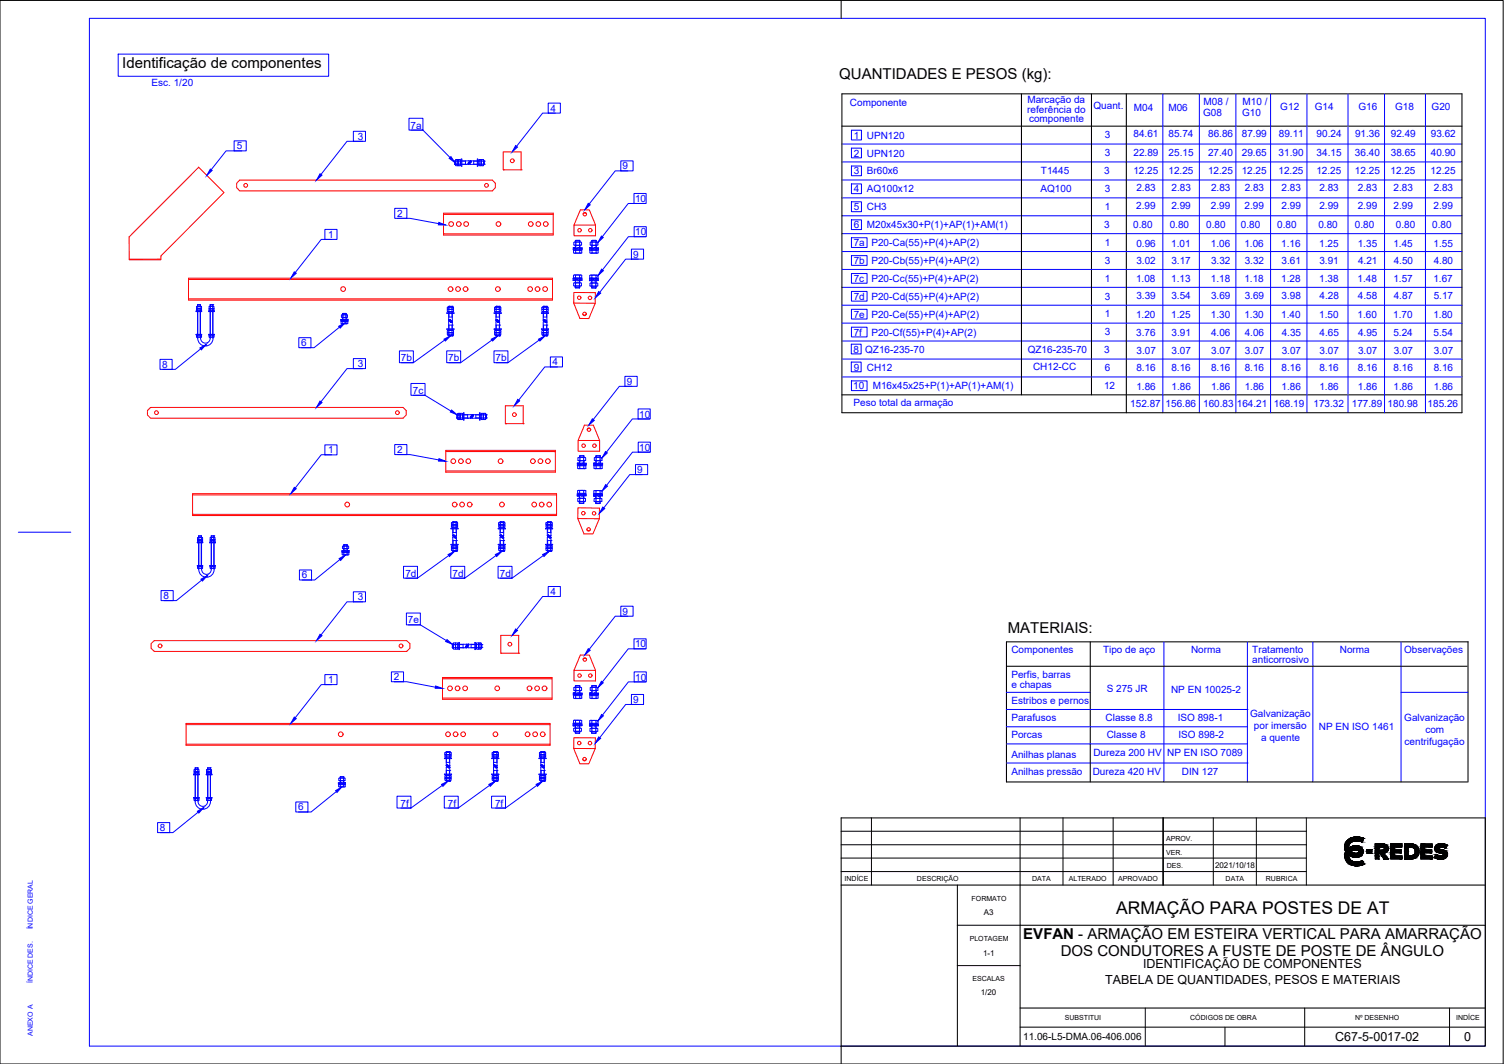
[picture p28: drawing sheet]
<svg xmlns="http://www.w3.org/2000/svg" width="420mm" height="297mm" viewBox="0 0 420 297" stroke-linecap="round" stroke-linejoin="round" font-family="sans-serif">
<defs><g id="words">
<text font-size="4.9" x="311.8" y="255">ARMAÇÃO PARA POSTES DE AT</text>
<g font-size="4.2">
<text x="34.2" y="19.1">Identificação de componentes</text>
<text x="234.4" y="22">QUANTIDADES E PESOS (kg):</text>
<text x="281.5" y="176.8">MATERIAIS:</text>
<text x="285.9" y="262.2">EVFAN - ARMAÇÃO EM ESTEIRA VERTICAL PARA AMARRAÇÃO</text>
<text x="296.3" y="266.9">DOS CONDUTORES A FUSTE DE POSTE DE ÂNGULO</text>
</g>
<g font-size="3.5">
<text x="308.8" y="274.6">TABELA DE QUANTIDADES, PESOS E MATERIAIS</text>
<text x="319.3" y="270.4">IDENTIFICAÇÃO DE COMPONENTES</text>
<text x="373" y="290.6">C67-5-0017-02</text>
<text x="409" y="290.6">0</text>
</g>
<g font-size="2.8" fill="#00f">
<text x="42.3" y="24.1">Esc. 1/20</text>
<text x="237.4" y="29.6">Componente</text>
<text x="287" y="28.9">Marcação da</text>
<text x="336.3" y="29.3">M08 /</text>
<text x="347.1" y="29.3">M10 /</text>
<text x="114.7" y="35.9">7a</text>
<text x="153.8" y="31.1">4</text>
<text x="287" y="31.5">referência do</text>
<text x="287.5" y="34.2">componente</text>
<text x="305.5" y="30.4">Quant.</text>
<text x="316.7" y="30.9">M04</text>
<text x="326.4" y="30.9">M06</text>
<text x="336.1" y="32.3">G08</text>
<text x="347" y="32.3">G10</text>
<text x="357.7" y="30.6">G12</text>
<text x="367.3" y="30.6">G14</text>
<text x="379.5" y="30.8">G16</text>
<text x="389.7" y="30.8">G18</text>
<text x="399.9" y="30.8">G20</text>
<text x="66.1" y="41.7">5</text>
<text x="99.9" y="39">3</text>
<text x="238.5" y="38.7">1</text>
<text x="242.1" y="38.7">UPN120</text>
<text x="308.6" y="38.6">3</text>
<text x="316.7" y="38.2">84.61</text>
<text x="326.4" y="38.2">85.74</text>
<text x="337.5" y="38.2">86.86</text>
<text x="346.9" y="38.2">87.99</text>
<text x="357.3" y="38.2">89.11</text>
<text x="367.8" y="38.2">90.24</text>
<text x="378.5" y="38.2">91.36</text>
<text x="388.5" y="38.2">92.49</text>
<text x="399.7" y="38.2">93.62</text>
<text x="173.9" y="47.3">9</text>
<text x="238.5" y="43.7">2</text>
<text x="242.1" y="43.7">UPN120</text>
<text x="308.6" y="43.6">3</text>
<text x="316.7" y="43.5">22.89</text>
<text x="326.5" y="43.5">25.15</text>
<text x="337.5" y="43.5">27.40</text>
<text x="346.9" y="43.5">29.65</text>
<text x="357.2" y="43.5">31.90</text>
<text x="367.8" y="43.5">34.15</text>
<text x="378.5" y="43.5">36.40</text>
<text x="388.5" y="43.5">38.65</text>
<text x="399.7" y="43.5">40.90</text>
<text x="238.5" y="48.7">3</text>
<text x="238.5" y="53.7">4</text>
<text x="242.1" y="48.7">Br60x6</text>
<text x="242.1" y="53.7">AQ100x12</text>
<text x="290.7" y="53.7">AQ100</text>
<text x="290.8" y="48.6">T1445</text>
<text x="308.4" y="48.6">3</text>
<text x="308.6" y="53.6">3</text>
<text x="316.6" y="48.6">12.25</text>
<text x="317.5" y="53.3">2.83</text>
<text x="326.4" y="48.6">12.25</text>
<text x="327.3" y="53.3">2.83</text>
<text x="337.5" y="48.6">12.25</text>
<text x="338.3" y="53.3">2.83</text>
<text x="346.9" y="48.6">12.25</text>
<text x="347.7" y="53.3">2.83</text>
<text x="357.2" y="48.6">12.25</text>
<text x="358" y="53.3">2.83</text>
<text x="367.7" y="48.6">12.25</text>
<text x="368.6" y="53.3">2.83</text>
<text x="378.5" y="48.6">12.25</text>
<text x="379.3" y="53.3">2.83</text>
<text x="388.5" y="48.6">12.25</text>
<text x="389.3" y="53.3">2.83</text>
<text x="399.7" y="48.6">12.25</text>
<text x="400.5" y="53.3">2.83</text>
<text x="177.4" y="56.4">10</text>
<text x="238.5" y="58.7">5</text>
<text x="242.1" y="58.7">CH3</text>
<text x="308.6" y="58.6">1</text>
<text x="317.4" y="58.4">2.99</text>
<text x="327.2" y="58.4">2.99</text>
<text x="338.3" y="58.4">2.99</text>
<text x="347.7" y="58.4">2.99</text>
<text x="358" y="58.4">2.99</text>
<text x="368.6" y="58.4">2.99</text>
<text x="379.3" y="58.4">2.99</text>
<text x="389.3" y="58.4">2.99</text>
<text x="400.5" y="58.4">2.99</text>
<text x="111" y="60.5">2</text>
<text x="177.5" y="65.6">10</text>
<text x="238.5" y="63.7">6</text>
<text x="242.1" y="63.7">M20x45x30+P(1)+AP(1)+AM(1)</text>
<text x="308.4" y="63.6">3</text>
<text x="316.6" y="63.7">0.80</text>
<text x="326.8" y="63.7">0.80</text>
<text x="337" y="63.7">0.80</text>
<text x="346.6" y="63.7">0.80</text>
<text x="356.8" y="63.7">0.80</text>
<text x="368.3" y="63.7">0.80</text>
<text x="378.5" y="63.7">0.80</text>
<text x="389.9" y="63.7">0.80</text>
<text x="400.1" y="63.7">0.80</text>
<text x="91.7" y="66.4">1</text>
<text x="176.9" y="71.9">9</text>
<text x="238.5" y="68.7">7a</text>
<text x="243.4" y="68.7">P20-Ca(55)+P(4)+AP(2)</text>
<text x="308.6" y="68.6">1</text>
<text x="317.5" y="68.8">0.96</text>
<text x="327.2" y="68.8">1.01</text>
<text x="338.2" y="68.8">1.06</text>
<text x="347.6" y="68.8">1.06</text>
<text x="357.9" y="68.8">1.16</text>
<text x="368.6" y="68.8">1.25</text>
<text x="379.3" y="68.8">1.35</text>
<text x="389.3" y="68.8">1.45</text>
<text x="400.5" y="68.8">1.55</text>
<text x="238.5" y="73.7">7b</text>
<text x="243.4" y="73.7">P20-Cb(55)+P(4)+AP(2)</text>
<text x="308.6" y="73.6">3</text>
<text x="317.5" y="73.6">3.02</text>
<text x="327.2" y="73.6">3.17</text>
<text x="338.3" y="73.6">3.32</text>
<text x="347.7" y="73.6">3.32</text>
<text x="358" y="73.6">3.61</text>
<text x="368.6" y="73.6">3.91</text>
<text x="379.4" y="73.6">4.21</text>
<text x="389.3" y="73.6">4.50</text>
<text x="400.5" y="73.6">4.80</text>
<text x="238.5" y="78.7">7c</text>
<text x="238.5" y="83.7">7d</text>
<text x="243.4" y="78.7">P20-Cc(55)+P(4)+AP(2)</text>
<text x="243.4" y="83.7">P20-Cd(55)+P(4)+AP(2)</text>
<text x="308.6" y="83.6">3</text>
<text x="308.6" y="78.6">1</text>
<text x="317.4" y="78.6">1.08</text>
<text x="317.5" y="83.3">3.39</text>
<text x="327.2" y="78.6">1.13</text>
<text x="327.2" y="83.3">3.54</text>
<text x="338.2" y="78.6">1.18</text>
<text x="338.3" y="83.3">3.69</text>
<text x="347.6" y="78.6">1.18</text>
<text x="347.7" y="83.3">3.69</text>
<text x="357.9" y="78.6">1.28</text>
<text x="358" y="83.3">3.98</text>
<text x="368.5" y="78.6">1.38</text>
<text x="368.6" y="83.3">4.28</text>
<text x="379.3" y="78.6">1.48</text>
<text x="379.3" y="83.3">4.58</text>
<text x="389.3" y="78.6">1.57</text>
<text x="389.3" y="83.3">4.87</text>
<text x="400.4" y="78.6">1.67</text>
<text x="400.5" y="83.3">5.17</text>
<text x="238.5" y="88.7">7e</text>
<text x="243.4" y="88.7">P20-Ce(55)+P(4)+AP(2)</text>
<text x="308.6" y="88.6">1</text>
<text x="317.4" y="88.8">1.20</text>
<text x="327.2" y="88.8">1.25</text>
<text x="338.2" y="88.8">1.30</text>
<text x="347.6" y="88.8">1.30</text>
<text x="357.9" y="88.8">1.40</text>
<text x="368.5" y="88.8">1.50</text>
<text x="379.3" y="88.8">1.60</text>
<text x="389.2" y="88.8">1.70</text>
<text x="400.4" y="88.8">1.80</text>
<text x="238.5" y="93.7">7f</text>
<text x="243.4" y="93.7">P20-Cf(55)+P(4)+AP(2)</text>
<text x="308.6" y="93.6">3</text>
<text x="317.4" y="93.8">3.76</text>
<text x="327.3" y="93.8">3.91</text>
<text x="338.3" y="93.8">4.06</text>
<text x="347.7" y="93.8">4.06</text>
<text x="358.1" y="93.8">4.35</text>
<text x="368.6" y="93.8">4.65</text>
<text x="379.4" y="93.8">4.95</text>
<text x="389.3" y="93.8">5.24</text>
<text x="400.5" y="93.8">5.54</text>
<text x="84.2" y="96.7">6</text>
<text x="112" y="100.8">7b</text>
<text x="125.2" y="100.8">7b</text>
<text x="138.4" y="100.8">7b</text>
<text x="238.5" y="98.4">8</text>
<text x="241.7" y="98.5">QZ16-235-70</text>
<text x="287.1" y="98.5">QZ16-235-70</text>
<text x="308.4" y="98.6">3</text>
<text x="317.5" y="98.8">3.07</text>
<text x="327.3" y="98.8">3.07</text>
<text x="338.4" y="98.8">3.07</text>
<text x="347.8" y="98.8">3.07</text>
<text x="358.1" y="98.8">3.07</text>
<text x="368.6" y="98.8">3.07</text>
<text x="379.4" y="98.8">3.07</text>
<text x="389.3" y="98.8">3.07</text>
<text x="400.6" y="98.8">3.07</text>
<text x="45.3" y="102.7">8</text>
<text x="99.9" y="102.5">3</text>
<text x="154.3" y="102">4</text>
<text x="175.1" y="107.5">9</text>
<text x="238.5" y="103.7">9</text>
<text x="242.1" y="103.4">CH12</text>
<text x="288.6" y="103.3">CH12-CC</text>
<text x="308.6" y="103.6">6</text>
<text x="317.5" y="103.7">8.16</text>
<text x="327.2" y="103.7">8.16</text>
<text x="338.3" y="103.7">8.16</text>
<text x="347.7" y="103.7">8.16</text>
<text x="358" y="103.7">8.16</text>
<text x="368.6" y="103.7">8.16</text>
<text x="379.3" y="103.7">8.16</text>
<text x="389.3" y="103.7">8.16</text>
<text x="400.5" y="103.7">8.16</text>
<text x="115.3" y="109.9">7c</text>
<text x="238.4" y="108.7">10</text>
<text x="238.4" y="113.4">Peso total da armação</text>
<text x="243.8" y="108.7">M16x45x25+P(1)+AP(1)+AM(1)</text>
<text x="308.4" y="108.6">12</text>
<text x="315.8" y="113.5">152.87</text>
<text x="317.5" y="108.7">1.86</text>
<text x="325.6" y="113.5">156.86</text>
<text x="327.3" y="108.7">1.86</text>
<text x="336.1" y="113.5">160.83</text>
<text x="338.3" y="108.7">1.86</text>
<text x="345.5" y="113.5">164.21</text>
<text x="347.7" y="108.7">1.86</text>
<text x="355.9" y="113.5">168.19</text>
<text x="358" y="108.7">1.86</text>
<text x="366.9" y="113.5">173.32</text>
<text x="368.6" y="108.7">1.86</text>
<text x="377.7" y="113.5">177.89</text>
<text x="379.3" y="108.7">1.86</text>
<text x="387.6" y="113.5">180.98</text>
<text x="389.3" y="108.7">1.86</text>
<text x="398.8" y="113.5">185.26</text>
<text x="400.5" y="108.7">1.86</text>
<text x="178.6" y="116.6">10</text>
<text x="178.6" y="125.8">10</text>
<text x="91.7" y="126.6">1</text>
<text x="111" y="126.5">2</text>
<text x="178" y="132.1">9</text>
<text x="84.3" y="161.5">6</text>
<text x="113.2" y="161">7d</text>
<text x="126.4" y="161">7d</text>
<text x="139.7" y="161">7d</text>
<text x="45.7" y="167.2">8</text>
<text x="99.9" y="167.6">3</text>
<text x="153.8" y="166.1">4</text>
<text x="173.9" y="171.6">9</text>
<text x="114" y="174">7e</text>
<text x="177.4" y="180.7">10</text>
<text x="282.5" y="182.3">Componentes</text>
<text x="308.1" y="182.3">Tipo de aço</text>
<text x="332.7" y="182.3">Norma</text>
<text x="349.8" y="185.2">anticorrosivo</text>
<text x="349.8" y="182.3">Tratamento</text>
<text x="374.3" y="182.3">Norma</text>
<text x="392.3" y="182.3">Observações</text>
<text x="91.7" y="190.7">1</text>
<text x="110" y="189.9">2</text>
<text x="177.5" y="190">10</text>
<text x="282.5" y="189.3">Perfis, barras</text>
<text x="176.9" y="196.2">9</text>
<text x="282.5" y="192">e chapas</text>
<text x="282.5" y="196.6">Estribos e pernos</text>
<text x="309.2" y="193.2">S 275 JR</text>
<text x="327.2" y="193.4">NP EN 10025-2</text>
<text x="282.5" y="201.4">Parafusos</text>
<text x="308.9" y="201.4">Classe 8.8</text>
<text x="329" y="201.4">ISO 898-1</text>
<text x="349.2" y="200.3">Galvanização</text>
<text x="350.3" y="203.6">por imersão</text>
<text x="368.4" y="203.7">NP EN ISO 1461</text>
<text x="392.3" y="201.3">Galvanização</text>
<text x="282.5" y="206.1">Porcas</text>
<text x="309.2" y="206.1">Classe 8</text>
<text x="329.2" y="206.1">ISO 898-2</text>
<text x="352.3" y="206.9">a quente</text>
<text x="392.4" y="208.1">centrifugação</text>
<text x="398.2" y="204.7">com</text>
<text x="282.5" y="211.6">Anilhas planas</text>
<text x="305.4" y="211">Dureza 200 HV</text>
<text x="326.1" y="211">NP EN ISO 7089</text>
<text x="282.5" y="216.4">Anilhas pressão</text>
<text x="305.3" y="216.4">Dureza 420 HV</text>
<text x="330.2" y="216.4">DIN 127</text>
<text x="83.3" y="226.3">6</text>
<text x="111.9" y="225.2">7f</text>
<text x="125.1" y="225.2">7f</text>
<text x="138.3" y="225.2">7f</text>
<text x="44.7" y="232">8</text>
</g>
<text font-size="2.8" x="285.8" y="290.4">11.06-L5-DMA.06-406.006</text>
<g font-size="2.2">
<text x="339.4" y="242.3">2021/10/18</text>
<text x="274.9" y="255.5">A3</text>
<text x="274.6" y="266.8">1-1</text>
<text x="274" y="277.9">1/20</text>
</g>
<g font-size="2">
<text x="325.8" y="238.6">VER.</text>
<text x="325.8" y="234.9">APROV.</text>
<text x="256.2" y="245.8">DESCRIÇÃO</text>
<text x="288.4" y="245.9">DATA</text>
<text x="298.6" y="245.9">ALTERADO</text>
<text x="312.4" y="245.9">APROVADO</text>
<text x="326" y="242.4">DES.</text>
<text x="342.4" y="245.9">DATA</text>
<text x="353.7" y="245.9">RUBRICA</text>
<text x="236" y="246">INDÍCE</text>
<text x="271.4" y="251.4">FORMATO</text>
<text x="270.9" y="262.7">PLOTAGEM</text>
<text x="271.7" y="274">ESCALAS</text>
<text x="297.4" y="284.8">SUBSTITUI</text>
<text x="332.5" y="284.8">CÓDIGOS DE OBRA</text>
<text x="378.5" y="284.8">Nº DESENHO</text>
<text x="406.8" y="284.8">INDÍCE</text>
</g>
<g font-size="2" fill="#00f">
<text x="9.2" y="259.5" transform="rotate(-90 9.2 259.5)">ÍNDICE GERAL</text>
<text x="9.2" y="274.5" transform="rotate(-90 9.2 274.5)">ÍNDICE DES.</text>
<text x="9.2" y="289.2" transform="rotate(-90 9.2 289.2)">ANEXO A</text>
</g>
</g></defs>
<!-- layer: folha -->
<path d="M0 .1h419.9v296.9h-419.9zM235 .1v5M235 292v5" fill="none" stroke="#000" stroke-width=".28"/>
<path d="M25 5.1h389.9v286.9h-389.9zM5.1 148.6h14.7" fill="none" stroke="#00f" stroke-width=".28"/>
<!-- layer: Fino -->
<g fill="none" stroke="#00f" stroke-width=".28">
<path d="M33 15.1h58.8v6.2h-58.8zM237.9 36.4h2.8v2.7h-2.8zM324.9 26.2v89M335.1 26.2v89M345.3 26.2v89M355 26.2v89M365.1 26.2v89M376.6 26.2v89M386.8 26.2v89M398.2 26.2v89M127 45.8h.1M127 45.4h.1"/>
<path d="M127 45h.1M127 45v.8M127 45.8l.1 .1M127 45h.9v.8M127 45.8h.9M127.1 44.9l-.1 .1M127.1 44.9h.1M127.1 45.9h.1M127.1 44.9v1M127.1 44.9h.2M127.1 45.9h.2M127.3 44.7v1.6l.6-.2"/>
<path d="M127.3 44.7h.6M127.3 44.6l.1 .3M127.4 45l-.1 1.1M127.9 45.8l.1 .3M127.9 44.7h.7M127.9 44.7v1.4M127.9 44.9h.1M127.9 45.9h.1M128 44.6l-.1 .3M128 44.6v.3M128 45.8h.5M128 45.8v.3"/>
<path d="M128.5 45h-.5v.8M128.5 45.8l.1 .3M128.6 44.6l-.1 .3h.4M128.6 44.7v1.4h-.7M128.6 45.9h.3M128.6 45.8h.3M128.9 45h-.4v.8M128.9 44.4h.1v2h-.1zM129 45h1M129 45.8h1M129 44.9h1.9M129 45.9h1.9"/>
<path d="M130 45.9h.1M130 44.9v1M130.8 45.5v.2M130.9 45.8v.1M130.9 45.9h.1M130.9 45.4l-.1 .1M131 44.9l.1 .1M131 45.4l-.2 .1M131 45.4h.1M131 45.4l-.2 .2M131 45.4l-.2 .3M131 45.5l-.2 .3"/>
<path d="M131 45.4l.1 .1M131.1 45.5l-.3 .3M131.1 45l-.1 .4M131.1 45.7l-.1 .2M131.1 45.2v.1M131.1 45.6l-.3 .3M131.1 45.7l-.2 .2M131.1 45.5v.2M131.3 45.7l.1 .2M131.3 45.3h.1M131.4 44.9l-.1 .1M131.4 44.9h-.1"/>
<path d="M131.4 45.4l-.1 .3M131.4 44.9l-.1 .2M131.4 45.3l.1 .1M131.4 45.9h.1M131.4 45.9h1.9M131.5 45.4h-.1M131.5 44.9l-.1 .4M131.5 44.9l-.2 .2M131.5 44.9h.1M131.5 44.9h1.8M131.5 45.3v.1M131.5 45l-.2 .1"/>
<path d="M131.5 45.3l-.1 .1M131.5 44.9l-.2 .4M131.5 45.3h.1M131.6 45.1l-.2 .3M131.6 45.3l-.1 .1M131.6 45.2v-.2l-.2 .3M132.3 45h1M132.3 45.8h1M132.3 44.9v1M133.3 44.4l.2 2zM133.5 45h.3M133.5 44.9h.3"/>
<path d="M133.5 45.9h.3M133.5 45.8h.3M133.8 44.6l.1 .3M133.9 45.8h.5M133.9 45.8l-.1 .3M134.4 45.8l.1 .3v-.3M134.4 45.8a.54 .54 0 0 0 0-.6 .54 .54 0 0 0-.5-.2v.8M134.4 45.9h.1M134.4 44.6v.3M134.4 44.7h-.6v1.4h.6M134.4 44.7v1.4M134.4 44.7h.7v1.4h-.7"/>
<path d="M134.5 44.6v.3M134.5 45h.5v.8h-.5zM135.1 45h.2M135.1 45.9h.1M135.1 44.6v.3h.1M135.2 44.9v1M135.2 44.9l.1 .1M135.3 45.8h-.2v.3M135.3 45l-.1 .9M135.3 45.8h.1M135.3 45.4h.1M135.3 45h.1"/>
<path d="M235.2 40.2h173.2M235.2 45.2h173.2M235.2 50.2h173.2M235.2 55.2h173.2M237.9 41.4h2.8v2.7h-2.8zM237.9 46.4h2.8v2.7h-2.8zM237.9 51.3h2.8v2.8h-2.8zM237.9 56.3h2.8v2.8h-2.8zM160.1 78.3v-.2l1.2-.1-.1 .2-1.1 .1h.6v.6M160.1 77.7h2.5v.2h-2.5zM160.1 69.5h2.5v.3h-2.5zM160.2 76.8l1.7 .1"/>
<path d="M160.2 76.9v.6l2.3 .1v-.7M160.2 70.6v-.7h2.3v.7M160.3 79.7h2.1M160.3 67.7v.7M160.3 68.4h.5M160.5 76.7l1.7 .1M160.5 78.9h1.6M160.5 79.9h1.6M160.5 70.7h1.8M160.6 68.5h1.6M160.6 67.6h1.6M160.6 77.5l.1 .2"/>
<path d="M160.7 79.9v.4M160.7 67.2v.4M160.7 68.5v.7M160.7 69.4v.1M160.7 77.9v.2M160.7 69.1h-.6l1.2 .3-1.2-.1v-.2M160.8 69.7l-.1 .1M160.8 76.9v.6M160.8 79h-.5v.8M160.8 77.5v.2M160.8 77.9v.2M160.8 78.3v.6"/>
<path d="M160.8 79.9v.5M160.8 70.5h1.2M160.8 67.7h-.5M160.9 67.7h1v.7h-1M160.9 69.8l-.1 .8h-.5M160.9 67.1v.5M160.9 67.7v.7M160.9 68.5v.7M160.9 69.4v.1M161.9 77.9v.2M161.9 78.4v.5M161.9 79.1v.7"/>
<path d="M161.9 79.9v.5M161.9 79h-.3a.58 .58 0 0 0-.8 .4v.4M161.9 79h.5v.8M161.9 67.1l-1.2 .1M161.9 67.1v.5M161.9 68.5v.6M161.9 69.3v.2M161.9 69.8v.1M161.9 76.9v.8M161.9 67.7h.6v.7h-.6M162 76.8l.5 .1M162 69.9v.7h.6"/>
<path d="M162 78.1h.6v.2l-1.2 .1 .1-.2 1.1-.1M162 77.7h.1M162 77.9v.2M162 78.4v.5M162 79.9v.4M162 69.4h.6v-.2l-1.2-.1 1.2 .3M162 69.7l.1 .1M162 67.2v.4M162 68.5v.6M162 69.3v.2M162.1 77.5l-.1 .2M164.7 78.4v-.3h1.2l-.2 .2-1 .1h.6"/>
<path d="M164.7 77.7l2.5 .1v.1h-2.5zM164.7 69.5h2.5v.3h-2.5zM164.8 76.9v.7h2.3v-.7M164.8 76.9h.6M164.8 79.1v.7M164.9 79.8h2.1M164.9 79.1h.5M164.9 67.7h.5v.7h-.5zM165.1 76.8h1.7M165.1 79.9h1.6M165.1 79h1.6M165.1 70.7h1.7"/>
<path d="M165.1 68.5h1.6M165.1 67.6h1.6M165.2 77.6l.1 .1M165.3 79.9v.4M165.3 67.2v.4M165.3 68.5v.7M165.3 69.4v.1M165.3 77.7v.1M165.3 77.9v.2M165.3 78.3v.7M165.3 69.1h-.6l1.2 .3-1.2-.1v-.2M165.3 69.7l-.1 .1"/>
<path d="M165.3 76.9l.1 .9M165.3 79.1v.7M165.3 79.9v.5M165.4 76.9h1.1M165.4 69.9v.7h-.6v-.7h2.3v.7M165.4 77.9v.2M165.4 78.3v.7M165.4 79.1h1.1M165.4 70.5h1.1M165.4 68.4h1.1M165.4 67.7h1.1M165.4 67.1v.5"/>
<path d="M165.4 68.5v.7M165.4 69.4v.1M165.4 69.8v.1M166.4 79.9v.5M166.4 77.6v.2M166.4 77.9v.3M166.4 78.4v.6M166.4 79.1v.7M166.5 79.1h.5M166.5 67.1l-1.2 .1M166.5 69.8v.8h.6M166.5 67.1v.5"/>
<path d="M166.5 67.7v.7M166.5 68.5v.6M166.5 69.3v.2M166.5 76.9v.7M166.5 67.7h.5v.7h-.5M166.5 76.9h.6M166.5 77.9v.2h.7v.2l-1.3 .1 .2-.2 1.1-.1M166.5 77.7v.1M166.5 78.4v.6M166.5 79.9v.4M166.6 69.4h.6v-.2l-1.2-.1 1.2 .3M166.6 69.7l.1 .1"/>
<path d="M166.6 67.2v.4M166.6 68.5v.6M166.6 69.3v.2M166.7 77.6l-.1 .1M167 79.1v.7M235.2 60.2h173.2M235.2 65.2h173.2M235.2 70.2h173.2M235.2 75.2h173.2M237.9 61.4h2.8v2.7h-2.8zM237.9 66.4h4.3v2.7h-4.3zM237.9 71.4h4.3v2.7h-4.3z"/>
<path d="M237.9 76.4h4.3v2.7h-4.3zM54.8 93.3l1.6 .2zM54.8 86.8h1.6v.2h-1.6zM55 85.5l.9 .1M55 94.1h1.2M55 86.8h1.2M55 93.5h.3M55 86.2h.3M55 93.5v.6h1.2v-.6M55 86.2v.6M55 85.6v.6M55 93.5h1.2h-1.2"/>
<path d="M55 85.6h1.3v1.2h-1.3M55 86.2h1.2h-1.2M55.2 85.1v.5M55.2 87v6.3M55.2 94.1v.4M55.2 85.1h.8M55.2 86.8l.1-.6h.2h.4v.6M55.2 85v1.1M55.2 93.6v.5M55.2 85v.1M55.2 85h.7M55.3 86.1h.6"/>
<path d="M55.3 93.5h.6M55.3 86.1l-.3 .1M55.6 94.1h.1M55.9 85.6v.5M55.9 85h.1M55.9 85v.6M55.9 87v6.3M55.9 93.6v.5M55.9 85l.1 .1M56 86.1l.2 .1h-.2M56 85.1v.5M56 87v6.3"/>
<path d="M56 94.1v.4M56.2 85.5l-.2 .1M56.2 93.5h-.2M57.4 96.4h.1M57.4 96.3h.1M58.3 86.8h1.6v.2h-1.6zM58.3 93.3l1.6 .2zM58.5 85.6l-.1 1.2h.4a.58 .58 0 0 0 .7 .1 .58 .58 0 0 0 .3-.7h-.1M58.5 86.2h1.2h-1.2M58.5 85.6h1.3l-.1 .6M58.5 94.1h1.2M58.5 86.2h.3"/>
<path d="M58.7 94.1a1.35 1.35 0 0 1-1.1 1.7 1.35 1.35 0 0 1-1.6-1.3M58.7 87v6.3M58.8 85v1.1M58.8 86.2v.6M58.8 93.6v.5M58.8 85l.7 .1M58.8 86.2h.7l-.1 .6M59.1 94.1h.1M59.4 85.1h.1M59.4 85h.1M59.4 85v1.1M59.4 87v6.3"/>
<path d="M59.4 93.6v.5M59.4 86.1l.3 .1M59.5 86.1l-1 .1M59.5 94.1a2.13 2.13 0 0 1-2 2.5 2.13 2.13 0 0 1-2.3-2.1M59.5 85.1v.5M59.5 87v6.3M59.7 93.5h-1.2h1.2M59.7 93.5v.6h-1.3l.1-.6h1M59.7 85.5h-1.2M59.7 93.5h-.3M59.7 86.2h-.3M95.2 89.3h.9l.1-.2-1 .1 .5 .1"/>
<path d="M95.2 89.5h2v.2h-2zM95.3 90.3h.5M95.5 90.4h1.4M95.6 88.6h1.3M95.6 87.9h1.3M95.7 89.6l-.1 .1M95.7 87.6v.3M95.7 88.6v.5M95.7 89.3v.2M95.8 89.7v.6h.9M95.8 88v.5h-.4M95.8 87.5v.4"/>
<path d="M95.8 88.6v.5M95.8 89.3v.2M95.8 89.7h.1M95.8 87.5l.9 .1M95.8 88h-.4v.6M95.8 88h.9M95.8 88.5h.9M96.6 89.7l.1 .6h.4l.1-.6h-1.9v.6M96.6 88h.5v.5h-.4zM96.6 87.5v.4M96.6 88.6v.6M96.6 89.4v.1"/>
<path d="M96.7 89.1h.5l-.9 .1v.2l.9-.1v-.2M96.7 87.6v.3M96.7 88.6v.6M96.7 89.4v.1M96.8 89.6v.1M124.8 91.8l2 .1zM124.8 87.3h2v.2h-2zM125.1 85.7l.3 .1M125.1 92.9h1.2M125.1 92.9l-.1 .6 .1 .1h1.5v-.7M125.1 86.4h1.5M125.1 92.9h1.5"/>
<path d="M125.3 93.7h.1M125.3 85.6l.1 .8M125.3 87.5v1.9M125.3 91.9v.3M125.3 93.6v.1M125.3 85.6h1.1M125.3 93.7h1.1M125.3 88.5h1.1M125.3 93.7l.1 .1M125.3 89.4l.3 .1M125.3 90.8h1.1M125.3 89.4h.1"/>
<path d="M125.4 89.3l-.1 .1M125.4 89.4l.1 .1M125.4 86.5l-.1 .8M125.4 93v.5M125.4 92.3v.5M125.4 89.3l.2 .2M125.4 89.3l.3 .2M125.4 86.3l-.3 .1h.3M125.4 89.3h.1M125.4 85.5l1 .1M125.4 85.5h.1M125.4 91.9v.4l-.3-.1"/>
<path d="M125.4 93.8h.1M125.4 85.5v.3M125.4 87v.3M125.4 87.5v1M125.4 90.8v1M125.4 93.6v.2M125.4 85.5l-.1 .1M125.4 93.8h.9M125.4 86.3h.9M125.4 86.5h.9M125.4 92.3h.9M125.5 89.3l.3 .2"/>
<path d="M125.5 89.7l-.2 .2v1.9M125.5 89.2l-.1 .1M125.7 89.7l.1 .1M125.7 89.2l.1 .1M125.7 89.5h-.1M125.7 89.7h-.2M125.7 89.2h-.2M125.7 89.3l.2 .1M125.8 89.4l-.1 .1M125.8 89.4h.1M125.8 89.3l.1 .1M125.9 85.5h.1"/>
<path d="M125.9 93.8h.1M125.9 89.4l-.3-.2 .2 .2M125.9 89.9l.2 .1M125.9 89.8l.2 .2M125.9 89.9l.1 .1M125.9 89.4h.1M125.9 89.8v.1M125.9 89.4l.1 .1M126 89.7l.3 .3M126 89.7l-.1 .1M126 89.7l.4 .2M126 89.7h.2"/>
<path d="M126.1 89.7l.2 .2M126.2 89.7l.2 .2zM126.3 85.5v.8l.3 .1h-.3M126.3 85.5h.1M126.3 86.5v.8M126.3 91.9v.4l.3-.1M126.3 92.3v.5l.3 .1M126.3 93.8h.1M126.3 87.5v1M126.3 90.8v1M126.3 93.6v.2M126.3 87h.3"/>
<path d="M126.3 87h-1.2M126.3 93.4l-1.2 .1M126.3 92.8l-1.2 .1M126.3 87l.1 .3M126.3 89.9l-.1 .1M126.3 89.4l-.3 .1M126.4 93.7l-.1 .1M126.4 85.6l-.1 .2h-.9M126.4 90.8h.1M126.4 93.7h.1M126.4 87.5v1.9M126.4 89.9v1.9"/>
<path d="M126.4 91.9v.3M126.4 93.6v.1M126.4 89.4h-.1M126.6 86.4l.1-.6h-1.6h-.1v.6h.1M126.6 86.4v.6h-1.6l.1-.6M126.6 92.9v-.7h-1.5l-.1 .1v.5l.1 .1M126.6 85.7l-.3 .1M126.6 92.9h-.3v.4v.2h.3M138 87.3h2v.2h-2zM138 91.8l2 .1zM138.3 85.7l.3 .1M138.3 93.5h1.5"/>
<path d="M138.3 92.9h1.5M138.3 92.9l-.1 .6 .1 .1h1.5v-.7M138.3 86.4h1.5M138.6 93.7h.1M138.6 85.6h1M138.6 93.7h1M138.6 88.5h1M138.6 85.6v.8M138.6 87.5v1.9M138.6 91.9v.3M138.6 93.6v.1M138.6 93.7v.1"/>
<path d="M138.6 89.4l.1 .1M138.6 89.4l.2 .1M138.6 90.8h1M138.6 89.4h.1M138.6 89.8v2M138.6 89.3v.1M138.6 86.5v.8M138.6 93v.5M138.6 92.3v.5M138.6 89.3l.2 .2M138.6 89.3l.3 .2M138.6 86.3l-.3 .1h.3"/>
<path d="M138.6 89.8h.1M138.6 85.5l1 .1M138.6 85.5h.1M138.6 91.9v.4l-.3-.1M138.6 93.8h.1M138.6 93.8h.9M138.6 85.5v.3M138.6 87v.3M138.6 87.5v1M138.6 90.8v1M138.6 93.6v.2M138.6 85.5v.1"/>
<path d="M138.7 86.3h.8M138.7 85.8h.8M138.7 86.5h.8M138.7 92.3h.8M138.7 89.3h-.1M138.7 89.2l.2 .3M138.7 89.3l.3 .1M138.9 89.7l.1 .1M138.9 89.2l.1 .1M138.9 89.5h-.1M138.9 89.7h-.2M138.9 89.2h-.2l.4 .2"/>
<path d="M138.9 89.3l.2 .1M139 89.4l-.1 .1M139 89.3l.1 .1M139.1 85.5h.1M139.1 93.8h.1M139.1 89.9l.2 .1M139.1 89.8l.3 .2M139.1 89.9l.1 .1M139.1 89.4h.1M139.1 89.8v.1M139.1 89.4l.1 .1M139.1 89.8l.4 .2z"/>
<path d="M139.2 89.7l.3 .3M139.2 89.7h.2M139.2 89.5h.2M139.3 89.7l.2 .2M139.4 90h-.1M139.5 85.5h.1M139.5 86.5v.8M139.5 92.3v.5M139.5 93v.5M139.5 93.8h.1M139.5 85.5v.9M139.5 87.5v1"/>
<path d="M139.5 90.8v1M139.5 91.9v.3M139.5 93.6v.2M139.5 89.8l.1 .1M139.5 89.9l-.1 .1M139.5 89.5h-.1M139.5 86.3l.3 .1h-.3M139.6 89.9l-.1 .1M139.6 89.4h-.1M139.6 93.7l-.1 .1M139.6 91.9l-.1 .4 .3-.1M139.6 90.8h.1"/>
<path d="M139.6 93.7h.1M139.6 85.6v.2M139.6 87v.3M139.6 87.5v1.9M139.6 89.9v1.9M139.6 93.6v.1M139.6 89.9h.1M139.6 89.4h.1M139.8 86.4l.1-.6h-1.6h-.1v.6h.1M139.8 86.4v.6h-1.6l.1-.6M139.8 92.9v-.7h-1.5l-.1 .1v.5l.1 .1M139.8 85.7l-.3 .1"/>
<path d="M139.8 87h-1.5M151.3 87.3h1.9v.2h-1.9zM151.3 91.8l1.9 .1zM151.5 85.7l1.2 .1M151.5 92.9h.3M151.5 92.9l-.1 .1 .1 .6h1.5M151.5 86.4l-.1 .6h1.6M151.5 86.4h1.5M151.5 92.9h1.5M151.8 93.7h.1M151.8 85.6h1M151.8 93.7h1"/>
<path d="M151.8 88.5h1M151.8 85.6v.2M151.8 87v.3M151.8 87.5v1.9M151.8 91.9v.3M151.8 93.6v.1M151.8 93.7v.1M151.8 89.4l.1 .1M151.8 90.8h1M151.8 89.4h.1M151.8 89.4l.2 .1M151.8 89.8v2"/>
<path d="M151.8 92.8l-.3 .1M151.8 93.4l-.3 .1M151.8 89.8h.1M151.8 85.5v.8l-.3 .1h.3M151.8 85.5l1 .1M151.8 85.5h.1M151.8 91.9v.4l-.3-.1M151.8 93v.5M151.8 93.8h.1M151.8 93.8h.9M151.8 87.5v1M151.8 90.8v1"/>
<path d="M151.8 93.6v.2M151.8 85.5v.1M151.9 86.3h.8M151.9 93.4l1.1 .1M151.9 92.8l1.1 .1M151.9 89.3l.2 .2M151.9 89.2l.1 .3M151.9 89.3l.3 .2M152 89.2l.2 .2M152 89.2h.1M152.1 89.2l.2 .2M152.1 89.7l.1 .1"/>
<path d="M152.1 89.2l.1 .1M152.1 89.7h-.2M152.1 89.3l.2 .1M152.2 89.4l-.1 .1M152.2 89.4h.1M152.3 89.8v.1M152.3 89.3v.1M152.3 85.5h.1M152.3 93.8h.1M152.3 90h.1M152.3 89.9l.2 .1M152.3 89.8l.3 .2"/>
<path d="M152.3 89.4h.1M152.3 89.9h.1M152.3 89.4l.1 .1M152.3 89.9v.1M152.3 89.8l.4 .2M152.3 89.9l.1 .1M152.4 89.7l.3 .3M152.5 89.7h.1M152.5 89.5h.1M152.5 89.7l.2 .2M152.6 90h-.1M152.7 85.5h.1"/>
<path d="M152.7 86.5v.8M152.7 92.3v.5M152.7 93v.5M152.7 93.8h.1M152.7 85.5v.9M152.7 87.5v1M152.7 90.8v1M152.7 91.9v.3M152.7 93.6v.2M152.7 89.9l-.1 .1M152.7 86.3l.3 .1M152.7 86.5a.56 .56 0 0 0-.6-.1 .56 .56 0 0 0-.3 .6v.3"/>
<path d="M152.7 92.3h-.8l-.1 .5M152.8 89.9l-.1 .1M152.8 89.4l-.2 .1M152.8 93.7l-.1 .1M152.8 91.9l-.1 .4 .3-.1M152.8 90.8h.1M152.8 93.7h.1M152.8 89.9l-.2-.2 .2 .2M152.8 85.6v.2M152.8 87v.3M152.8 87.5v1.9M152.8 89.9v1.9"/>
<path d="M152.8 93.6v.1M152.8 89.4h.1M153 86.4l.1-.6h-1.6h-.1v.6h.1M153 86.4v.6M153 92.9v-.7h-1.5l-.1 .1v.5l.1 .1M153 92.9v.7M153 85.7l-.3 .1M153 86.4h-.3M153 92.9h-1.1M153 87h-1.5M160.7 80.3l1.2 .1M165.3 80.3h1.2l-.1 .1"/>
<path d="M165.3 80.3l1.1 .1M235.2 80.2h173.2M235.2 95.2h173.2M235.2 90.2h173.2M235.2 85.2h173.2M237.8 96.1h2.8v2.7h-2.8zM237.9 81.4h4.3v2.7h-4.3zM237.9 91.3h4.3v2.8h-4.3zM237.9 86.4h4.3v2.7h-4.3zM114.8 107.1h3.9v3.3h-3.9zM115.4 110.4h3.3l7.3 4.4M127.6 116.7h.1"/>
<path d="M127.6 116.2h.1M127.6 115.8h.1M127.6 115.8v.9M127.6 115.8h.3M127.6 116.7h.3M127.7 115.8h-.1M127.7 115.8h.1M127.7 116.7h.1M127.7 115.8v.9M127.7 116.7h.2M127.9 117h.6M127.9 115.5l.1 .3h.5"/>
<path d="M128 115.8v.9M128.5 115.8l.1-.3v1.1M128.5 115.8v.8M128.5 115.5l-.6-.1v1.6M128.5 115.5h.7v1.5M128.5 115.5v1.5M128.5 115.8h.6M128.5 116.7h.1M128.5 117h.7M128.6 116.7h.5l.1 .3M128.6 116.7v.3l-.1-.3h-.6v.3M129.1 115.8v.8"/>
<path d="M129.2 115.5l-.1 .3M129.2 115.8h.3M129.2 116.7h.3M129.5 115.3h.1v2h-.1zM129.6 116.7h1M129.6 116.7h1.9M130.6 116.7h.1M130.6 115.8v.9M131.4 116.3v.2M131.5 116.7h.1M131.5 116.3h.1M131.5 115.8h-1.9"/>
<path d="M131.6 115.7h.1M131.6 116.2l-.1 .1M131.6 116.2v.1M131.6 116.3l-.2 .2M131.6 116.2h.1M131.6 116.3l-.2 .4 .3-.3M131.6 116.3h.1M131.6 115.7l.1 .2M131.7 116.4l-.3 .3v-.2M131.7 116.3v.3M131.7 115.9l-.1 .3M131.7 116.6l-.2 .1"/>
<path d="M131.7 116.5l-.3 .2M131.7 116.5l-.2 .2M131.9 116.4v.2M131.9 116.6v.1M131.9 116.2h.1M131.9 116.7h.2M132 116.2h.1M132 116.7h1.9M132.1 115.7h.1M132.1 116.2l-.2 .2M132.1 115.7l-.2 .2M132.1 115.8l-.2 .2"/>
<path d="M132.1 115.7v.1M132.1 116.2h.1M132.1 115.8l-.2 .3M132.1 115.8l-.2 .4M132.2 116.1l-.1 .1M132.2 115.9l-.2 .3M132.2 115.9v.2M132.9 116.7h1M132.9 115.8v.9M133.9 115.8h-1.9l-.1 .4M133.9 115.3h.2v2h-.2zM134.1 115.8h.3"/>
<path d="M134.1 116.7h.3M134.4 115.5l.1 .3M134.4 115.8h.6M134.5 115.8v.8M135 116.7h-.5l-.1 .3M135 116.7v.3M135 115.8v.8M135 115.8h.6M135 116.7h.1M135 115.5v.3M135 115.5h-.6v1.5h.6M135 115.5v1.5"/>
<path d="M135 115.5h.7v1.5M135 117h.7M135.1 115.5v1.1M135.1 116.7h.5M135.1 116.7v.3M135.7 115.8h.2M135.7 116.7h.1M135.7 116.7h.2M135.7 115.5v1.5M135.9 115.8l-.1 .9M135.9 116.7h.1M135.9 116.2h.1"/>
<path d="M135.9 115.8h.1M235.2 105.2h173.2M235.2 100.2h173.2M237.8 101.1h2.8v2.7h-2.8zM237.9 106.3h4.3v2.7h-4.3zM161.2 138.5v-.2l1.3-.1-.2 .2-1.1 .1h.7M161.2 137.9h2.5v.1h-2.5zM161.3 129.7h2.5v.2h-2.5zM161.4 137h1.7M161.4 139.9h2.2M161.5 128.5h.5M161.6 136.9h1.8"/>
<path d="M161.7 139.1h1.6M161.7 130.8h1.7M161.7 128.6h1.6M161.7 127.7h1.6M161.8 137.7l.1 .1M161.9 137.8v.1M161.9 138v.2M161.9 138.4v.7M161.9 129.9l-.1 .1M161.9 127.3v.4M161.9 128.6v.8M161.9 129.5v.2"/>
<path d="M161.9 137v.7M161.9 129.3h-.6l1.2 .3-1.2-.1v-.2M161.9 139.2h-.5v.7M162 130v.7h-.6v-.7h2.3v.8M162 137.7v.2M162 138v.2M162 138.4v.7M162 139.2l-.1 .7M162 139.2h1.6M162 130.7h1.1M162 127.8h-.5v.8M162 128.5h1.6"/>
<path d="M162 127.2v.5M162 128.6v.8M162 129.5v.2M162 129.9v.1M163 137.7v.2M163 138v.3M163 138.5v.6M163 139.2v.7M163.1 127.2v.1h-1.2M163.1 127.2l-1.2 .1M163.1 127.2v.5M163.1 127.8v.8"/>
<path d="M163.1 128.6v.7M163.1 129.4v.3M163.1 129.9v.9M163.1 137v.7M163.1 127.8h-1.1v.8M163.1 127.8h.5M163.1 137h.6v.7h-2.3v-.7M163.1 138v.3h.6v.1l-1.2 .1 .2-.2h1M163.1 137.8v.1M163.1 138.5v.6M163.1 129.5h.7v-.2l-1.2-.1 1.2 .3M163.1 129.9l.2 .1"/>
<path d="M163.1 127.3v.4M163.3 137.7l-.2 .1M163.6 139.2v.7M163.6 127.8v.8M163.7 130.7h-.6M165.8 138.5v-.2l1.2-.1-.1 .2-1.1 .1h.6v.6M165.8 137.9h2.5v.2h-2.5zM165.9 129.7h2.5v.2h-2.5zM165.9 137v.7l2.3 .1v-.7M165.9 137h1.7M165.9 139.9l.1-.7h.4h.1v.8M166 139.9h.5"/>
<path d="M166.2 136.9h1.7M166.2 139.1h1.6M166.2 130.8h1.7M166.3 128.6h1.6M166.3 127.7h1.6M166.3 137.7l.1 .2M166.4 127.3v.4M166.4 128.6v.8M166.4 129.5v.2M166.4 138.1v.2M166.4 129.3h-.5l1.1 .3-1.1-.1v-.2M166.5 129.9l-.1 .1"/>
<path d="M166.5 137.1v.8M166.5 139.9h1.1M166.5 127.8v.8M166.5 130v.8M166.5 138.1v.2M166.5 138.4v.7M166.5 139.2h1.1M166.5 130.7h1.2M166.6 127.2v.5M166.6 128.6v.8M166.6 129.5v.2M166.6 129.9v.1"/>
<path d="M167.6 138.1v.2M167.6 138.5v.6M167.6 139.2v.8M167.6 139.9h.5M167.6 139.2h.5M167.6 127.2l.1 .1h-1.3M167.6 127.2l-1.2 .1M167.6 127.2v.5M167.6 127.8v.8M167.6 128.6v.7M167.6 129.4v.3M167.6 129.9v.1"/>
<path d="M167.6 137.1v.8M167.6 127.8l-1.4-.1-.2 .1v.8M167.6 127.8h.6v.8M167.7 137h.5M167.7 130v.7h.5v-.7h-2.3v.8l.6-.1M167.7 138.3h.6v.2l-1.2 .1 .1-.2 1.1-.1M167.7 138.1v.2M167.7 138.5v.6M167.7 129.5h.7v-.2l-1.3-.1 1.3 .3M167.7 129.9l.1 .1M167.7 127.3v.4M167.7 128.6v.7"/>
<path d="M167.7 129.4v.3M167.8 137.7l-.1 .2M168.1 139.3v.7M168.2 128.5h-2.2M55.1 157.9l1.6 .1zM55.1 151.4h1.6v.1h-1.6zM55.3 150.1h.3M55.3 158h.3M55.3 150.7l.3 .1M55.3 158l-.1 .6 1.3 .1v-.7M55.3 150.7v.7M55.3 150.1v.6"/>
<path d="M55.3 158h1.2h-1.2M55.3 150.1h1.3v1.2M55.3 150.7h1.2h-1.2M55.5 151.5v6.4M55.5 149.6v.5M55.5 149.6h.8M55.5 149.6h.7M55.6 158.6h.6M55.6 151.3h.6M55.6 158.6h-.3M55.6 151.3l-.3 .1M55.6 150.6l-.3 .1"/>
<path d="M55.9 158.7h.1M56.2 149.6h.1M56.2 149.6v.5M56.2 151.5v6.4M56.2 158.1h-.7a2.24 2.24 0 0 0 1.1 2.8 2.24 2.24 0 0 0 2.9-.8l.3-1.4M56.2 150.1h-.6l-.1 .6 .7-.1M56.2 150.8h-.6l-.1 .5M56.3 158.1v.9M56.3 158.6h.2M56.3 149.6v.5M56.3 151.5v6.4M56.5 150.1h-.2v.6h.2l-.2 .1v.5l.2 .1"/>
<path d="M56.5 158h-.2M56.6 151.3l-1.3 .1M58.6 151.4h1.6v.1h-1.6zM58.6 157.9l1.6 .1zM58.8 150.1l-.1 1.2h.4v-.5M58.8 158l-.1 .6 1.3 .1M58.8 150.7h1.2h-1.2M58.8 150.1h1.2v.6M58.8 150.1h.3M58.8 158h.3M58.8 150.7l.3 .1M59 158.7a1.35 1.35 0 0 1-1.1 1.6 1.35 1.35 0 0 1-1.6-1.3"/>
<path d="M59 149.6v.5M59 151.5v6.4M59 149.6h.8M59.1 149.6v.5M59.1 150.1v.6M59.1 151.5v6.4M59.1 149.6h-.1M59.1 149.6h.7M59.1 158.6h.7M59.1 151.3h.7M59.1 150.6h.7M59.1 150.1h.7"/>
<path d="M59.1 150.8h.7M59.1 158.6h-.3M59.1 150.6l-.3 .1M59.4 158.7h.1M59.7 158.1v.5h.3M59.7 150.8h.4v.5h-.4zM59.7 149.6h.1M59.7 149.6v.5M59.7 151.5v6.4M59.8 158.1h-.7v.5M59.8 149.6v.5M59.8 151.5v6.4"/>
<path d="M60 158h-1.2h1.2M60 158v.7M60 150.1h-.3v.6h.3M60 158h-.3M95.5 153.9l.9-.1 .1-.2-1 .1 .5 .2v.1M95.5 154l2 .2zM95.6 154.3h1.8v.5l-1.6 .1zM95.8 154.9h1.4M95.9 153.2h1.3M95.9 152.4h1.3M96 154.2l-.1 .1M96 152.1v.3"/>
<path d="M96 153.2v.5M96.1 154.3v.5M96.1 152.1v.3M96.1 152.5v.6M96.1 153.2v.5M96.1 153.8v.2M96.1 154.2v.1M96.1 152.1h.9M96.1 152.5h-.4v.6h.4M96.1 152.5h.9M96.1 153.1h.9M96.9 152.1v.3"/>
<path d="M96.9 152.5v.6M96.9 153.2v.5M96.9 153.9v.1M96.9 154.2v.1M97 152.5h.4M97 154.3v.5M97 153.2v.5h.5l-.9 .2 .9-.2M97 152.1v.3M97 153.9v.1M97 154.2h.1M97.1 154.2v.1M97.4 153.1h-.4"/>
<path d="M97.4 152.5v.6M126 147.5h2v.2h-2zM126 152l2 .1zM126.2 145.9h.4M126.2 146.5l.4 .1M126.2 153l.4 .1-.1 .5M126.2 152.4h.4M126.3 153l-.2 .6 .2 .1h1.4v-.7M126.3 145.9l-.2 .1 .2 .6M126.3 146.6h-.2v.5l.2 .1M126.3 152.4h-.2v.6h.2M126.3 145.9h1.4"/>
<path d="M126.3 146.6h1.4M126.3 147.2h1.4M126.3 153h1.4M126.3 152.4h1.4M126.5 153.8h.1M126.5 145.7v.2M126.5 147.2v.3M126.5 147.7v1.9M126.5 150.1v1.9M126.5 152.1v.3M126.5 153.7v.1M126.5 145.7h1"/>
<path d="M126.5 153.8h1M126.5 148.7h1M126.5 153.8l.1 .1M126.5 149.6l.1 .1M126.5 149.5l.3 .2M126.5 150.9h1M126.5 149.5v.1M126.5 150h.1M126.5 149.5h.1M126.5 149.6h.1M126.5 146.6l.1 .9M126.6 147.1l-.4 .1"/>
<path d="M126.6 153.6h-.4M126.6 149.9l-.1 .1M126.6 145.7v.8h-.4M126.6 145.7h.9M126.6 145.7h.1M126.6 152.1v.9h-.4M126.6 153.9h.1M126.6 147.7v1M126.6 150.9v1.1M126.6 153.7v.2M126.6 145.7h-.1M126.6 153.9h.8"/>
<path d="M126.6 146.4l1.2 .1M126.6 147.1l1.2 .1M126.6 153.6h1.2M126.6 153h1.2M126.6 145.9h.9M126.6 152.4h.9M126.6 149.4l.3 .3-.4-.3M126.6 149.9h.1M126.6 149.4l-.1 .1M126.7 149.9l.6 .3M126.7 149.4l.3 .1M126.7 149.4l.3 .2"/>
<path d="M126.8 149.4l.2 .1M126.9 149.7h-.1M126.9 149.4h-.2M127 149.6h-.2M127 150h.1M127 145.7h.1M127 153.9h.1M127 150.1l.1 .1M127 150l.2 .2M127 150v.1M127 149.5l.1 .1M127 150.1h.1"/>
<path d="M127 149.6h.1M127 149.9l.4 .3M127.1 150.1h.1M127.1 149.9l-.1 .1M127.1 149.9l.3 .2M127.1 149.9h.1M127.2 149.9l.3 .2M127.2 150.2h.2M127.2 149.7h.2M127.3 149.8l.1 .1M127.3 149.8l-.1 .1M127.3 149.9l.2 .2"/>
<path d="M127.4 145.7h.1M127.4 146.6v.9M127.4 152.4v.6M127.4 153.1v.5M127.4 153.9h.1M127.4 145.7v.8M127.4 147.7v1M127.4 150.9v1.1M127.4 152.1v.3M127.4 153.7v.2M127.4 149.9l.1 .1M127.4 150.1h.1"/>
<path d="M127.4 149.6h.1M127.5 150.1h-.1M127.5 149.6h-.1M127.5 153.8l-.1 .1M127.5 150.9h.1M127.5 153.8h.1M127.5 147.7v1.9M127.5 145.7v.2M127.5 147.2v.3M127.5 150.1v1.9M127.5 152.1v.3M127.5 153.7v.1"/>
<path d="M127.7 145.9v.7M127.7 146.6v.6M127.7 152.4v.6M127.8 145.9h-.4M127.8 146.5l-1.2 .1M127.8 153l-1.2 .1M127.8 152.4h-.4M139.2 147.5h2v.2h-2zM139.2 152l2 .1zM139.4 145.9h.4M139.4 146.5l.4 .1M139.5 153l.3 .1v.5"/>
<path d="M139.5 152.4h.3M139.5 153l-.2 .6 .2 .1h1.4v-.7M139.5 145.9l-.2 .1 .2 .6M139.5 146.6h-.2v.5l.2 .1M139.5 152.4h-.2v.6h.2M139.5 145.9h1.4M139.5 146.6h1.4M139.5 147.2h1.4M139.5 153h1.4M139.5 152.4h1.4M139.7 153.8h.1M139.7 145.7h1"/>
<path d="M139.7 153.8h1M139.7 148.7h1M139.7 145.7v.2M139.7 147.2v.3M139.7 147.7v1.9M139.7 150.1v1.9M139.7 152.1v.3M139.7 153.7v.1M139.7 153.8l.1 .1M139.7 149.6l.1 .1M139.7 149.5l.3 .2M139.7 150.9h1"/>
<path d="M139.7 149.5l.1 .1M139.7 150h.1M139.7 149.5h.1M139.7 146.6l.1 .9M139.7 149.4l.4 .3M139.8 147.1l-.3 .1M139.8 153.6h-.4M139.8 149.4v.1M139.8 145.7v.8h-.3M139.8 145.7h.9M139.8 145.7h.1M139.8 152.1v.9h-.4"/>
<path d="M139.8 153.9h.1M139.8 153.9h.8M139.8 147.7v1M139.8 150.9v1.1M139.8 153.7v.2M139.8 145.7h-.1M139.8 146.4h.9M139.8 147.1l1.2 .1M139.8 153.6h1.2M139.8 153h.9M139.8 145.9h.9M139.8 153.1h.9"/>
<path d="M139.8 152.4h.9l-.1 .6M139.9 149.9h-.1M139.9 149.4l.2 .2M139.9 149.4l.3 .2M140 149.4l.2 .2M140.1 149.9h.1M140.1 149.4h.1M140.1 149.7h-.1M140.1 149.9h-.2M140.1 149.4h-.2M140.1 149.4l.1 .1M140.1 149.9l.1 .1"/>
<path d="M140.1 149.6h.1M140.2 149.6h-.1M140.2 145.7h.1M140.2 153.9h.1M140.2 150.1l.1 .1M140.2 150l.3 .2M140.2 149.5v.1M140.2 150l.2 .2M140.2 150v.1M140.2 149.5l.2 .1M140.2 150h.1M140.2 150.1h.1"/>
<path d="M140.2 149.6h.1M140.2 149.9l.4 .3M140.3 150.1l.2 .1M140.3 149.9l-.1 .1M140.3 149.9l.3 .2M140.4 149.9h-.1M140.4 149.9l.3 .2M140.4 149.7h.2M140.5 149.9l.2 .2M140.5 149.8l.2 .2M140.5 149.8l-.1 .1M140.5 149.9l.2 .1"/>
<path d="M140.6 150.2h-.1M140.6 145.7h.1M140.6 146.6v.9M140.6 152.1l.1 .3h.3M140.6 153.1v.5M140.6 153.9h.1M140.6 145.7v.8M140.6 147.7v1M140.6 150.9v1.1M140.6 153.7v.2M140.7 150.1h-.1M140.7 146.5h.3"/>
<path d="M140.7 153h.3M140.7 149.6h-.1M140.7 150h.1M140.7 153.8l-.1 .1M140.7 150.9h.1M140.7 153.8h.1M140.7 145.7v.2M140.7 147.2v.3M140.7 147.7v1.9M140.7 150.1v1.9M140.7 152.1v.3M140.7 153.7v.1"/>
<path d="M140.7 150v.1M140.7 149.5v.1M140.9 145.9v.7M140.9 146.6v.6M140.9 152.4v.6M141 145.9h-.3M141 146.5l-1.2 .1M141 153l-.3 .1M152.4 147.5h2v.2h-2zM152.4 152l2 .1zM152.7 145.9h.3M152.7 146.5l.3 .1"/>
<path d="M152.7 153l.3 .1M152.7 152.4h.3M152.7 153l-.2 .6 .2 .1h1.4v-.7M152.7 145.9l-.2 .1 .2 .6M152.7 146.6h-.2v.5l.2 .1M152.7 152.4h-.2v.6h.2M152.7 145.9l1.6 .1-.2 .6M152.7 152.4h1.6l-.2 .6M152.7 146.6h1.4M152.7 153h1.4M152.9 153.8h.1M152.9 145.7h1"/>
<path d="M152.9 153.8h1M152.9 148.7h1M152.9 145.7v.2M152.9 147.2v.3M152.9 147.7v1.9M152.9 150.1v1.9M152.9 152.1v.3M152.9 153.7v.1M152.9 153.8l.1 .1M152.9 149.6l.1 .1M152.9 149.5l.4 .2M152.9 150.9h1"/>
<path d="M152.9 149.5l.2 .1M152.9 150h.1M152.9 149.5h.1M152.9 149.5l.3 .2M152.9 149.4l.4 .3M153 146.5h-.3M153 147.1l-.3 .1M153 153h-.3M153 153.6h-.3M153 149.6h.1M153 149.4l.4 .2M153 145.7v.7h.9"/>
<path d="M153 145.7h.9M153 145.7h.1M153 146.6v.9M153 152.1v.9h.9M153 153.9h.1M153 153.9h.8M153 147.7v1M153 150.9v1.1M153 153.7v.2M153 145.7h-.1M153 147.1l1.2 .1M153 153.6h1.2"/>
<path d="M153 145.9h.9M153 152.4h.9l-.1 .6M153 149.9h.3M153 149.4v.1M153.1 149.4l.2 .2M153.2 149.4l.2 .2M153.3 149.4l.1 .1M153.3 149.4h-.2M153.3 149.9l.1 .1M153.3 149.6h.1M153.4 149.6h-.1M153.4 150h.1"/>
<path d="M153.4 145.7h.1M153.4 153.9h.1M153.4 150.1l.1 .1M153.4 150l.2 .2M153.4 150l.3 .2M153.4 149.5v.1M153.4 150v.1M153.4 150.1l.3 .1M153.4 149.6h.2M153.5 149.9l.3 .3M153.5 149.9l.3 .2M153.6 149.9l-.2 .1"/>
<path d="M153.6 149.9l.3 .2M153.6 149.7h.2M153.7 149.9l.2 .2M153.7 149.8l.2 .2M153.7 149.8l-.1 .1M153.7 149.9l.2 .1M153.8 150.2h-.1M153.8 145.7h.1M153.8 146.6v.9M153.8 152.1l.1 .3h.3M153.8 153.1v.5M153.8 153.9h.1"/>
<path d="M153.8 145.7v.8M153.8 147.7v1M153.8 150.9v1.1M153.8 153.7v.2M153.9 150.1h-.1M153.9 146.5h.3l-1.2 .1M153.9 153h.3l-.3 .1M153.9 153.1a.56 .56 0 0 0-.7 0 .56 .56 0 0 0-.2 .5M153.9 149.6h-.1M153.9 150h.1M153.9 153.8l-.1 .1M153.9 150.9h.1"/>
<path d="M153.9 153.8h.1M153.9 145.7v.2M153.9 147.2v.3M153.9 147.7v1.9M153.9 150.1v1.9M153.9 152.1v.3M153.9 153.7v.1M153.9 150v.1M153.9 149.5v.1M154.1 146.6l.2 .5-1.6 .1M154.2 145.9h-.3M161.7 140h1.6"/>
<path d="M161.8 140.5h1.2M161.8 140v.5M162 140v.5M163 140v.5M163.1 140v.5M166.2 140.1h1.6M166.4 140.5h1.3l-.2 .1M166.4 140.5l1.1 .1M166.4 140.1v.4M166.5 140.1v.5M167.6 140.1l-.1 .5M167.7 140.1v.4"/>
<path d="M57.7 161h.1M57.7 160.8h.1M126.4 179.9h.1M126.4 179.9v.9M126.4 179.9h.2M126.6 179.6l.1 .3M126.7 179.9h.2a.55 .55 0 0 1 .3 .9h-.5zM127.2 179.9l.1-.3v.3h.5M127.2 179.6l-.5-.1-.1 1.6M127.2 179.6h.7l-.1 1.6-.6-.1M127.2 179.6v1.5M127.4 179.9v.9"/>
<path d="M127.9 179.9h.3M127.9 179.6v1.2h.3M128.2 179.4h.1v1.9h-.1zM128.3 179.9h2.1M128.3 179.9h1.1M129.4 179.9v.9M130.3 179.9v.4M130.7 179.8l-.1 .2M130.7 179.9l-.1 .3M130.8 179.9l-.2 .2M130.8 179.9h1.9M130.8 179.8h.1"/>
<path d="M130.8 179.8h-.1M130.8 179.9l-.2 .3M130.8 179.8l.1 .1M130.9 179.9l-.3 .3M130.9 180v.2M131.6 179.9h1.1M131.6 179.9v.9M132.7 179.4l.1 1.9zM132.8 179.9h.3M133.1 179.6l.1 1.2M133.7 179.9v.9M133.7 179.6l-.6-.1v1.6"/>
<path d="M133.7 179.6v1.5M133.7 179.6h.7v1.5M133.8 179.6l-.1 .3h-.6M133.8 179.6v.3M133.8 179.9h.5M133.8 179.9v.9h.5M134.4 179.6l-.1 1.2h.3M134.4 179.9h.2M134.4 179.9h.1M134.5 179.9v.9l.1-.9M134.5 179.9h.1M134.6 179.9h.1"/>
<path d="M325.1 179.2v39.1M348.5 179.2v39.1M366.8 179.2v39.1M391.4 179.2v39.1M126.4 180.8h.1M126.4 180.4h.1M126.4 180.8h.2M126.6 181.1h.6M126.7 180.8l-.1 .3M127.2 180.8l.1 .3M127.3 180.8v.3M127.3 180.8h.5"/>
<path d="M127.9 180.8v.3M128.3 180.8h2M129.4 180.8h.1M130.1 180.6l.1 .2M130.1 180.5v.1M130.2 180.4h.1M130.2 180.3v.1M130.2 180.8h.1M130.3 180.4l-.2 .2M130.3 180.8l.1-.3-.2 .3M130.3 180.3h-.1M130.3 180.3h.1"/>
<path d="M130.3 180.3l.1 .1M130.3 180.4l-.2 .4M130.4 180.2l-.1 .1M130.4 180.6l-.2 .2M130.4 180.7l-.1 .1M130.6 180.5v.2M130.6 180.2l.1 .1M130.6 180.7l.1 .1M130.7 180.3l-.1 .2M130.7 180.8h.1M130.8 180.3h-.1M130.8 180.3h.1"/>
<path d="M130.9 180.2l-.1 .1M130.9 180.2v.1M130.9 180.1l-.2 .2M130.9 180.1l-.2 .3M132.7 180.8h-1.9M132.8 180.8h.9M133.1 181.1h.6M133.2 180.8l-.1 .3M133.7 180.8l.1 .3M133.7 181.1h.7M133.8 180.8v.3M134.3 180.8l.1 .3"/>
<path d="M134.6 180.8h.1M134.6 180.4h.1M160.1 193.9h2.5v.1h-2.5zM160.2 194.9v-.7h2.3v.7M160.3 192v.7M160.5 195h1.8M160.6 192.8h1.6M160.6 191.9h1.6M160.7 191.5v.4M160.7 192.8v.7M160.7 193.7v.2M160.7 194v.1"/>
<path d="M160.7 193.5h-.6h1.1l.1 .2-1.2-.1v-.1M160.8 194.1l-.1 .1M160.8 192h-.5M160.9 192h1v.7M160.9 191.4v.5M160.9 192v.7M160.9 192.8v.7M160.9 193.7v.2M160.9 194l-.1 .9M161.9 191.4l.1 .1h-1.3M161.9 191.4l-1.2 .1M161.9 191.4v.5"/>
<path d="M161.9 192.8v.6M161.9 193.6v.3M161.9 194v.2M161.9 192.7h-1.6M161.9 192h.6v.7M162 194.2v.7M162 193.7h.6v-.2l-1.2-.1 .1 .2 1.1 .1M162 194l.1 .2M162 191.5v.4M162 192.8v.7M162 193.6v.3M162.5 192.7h-.6"/>
<path d="M162.6 194.9h-2.3M164.7 193.9h2.5v.1h-2.5zM164.8 194.9v-.7h2.3v.7M164.9 192.7v-.7l.3-.1 .2 .1v.7M164.9 192.7h.5M165.1 195h1.7M165.1 192.8h1.6M165.1 191.9h1.6M165.3 191.5v.4M165.3 192.8v.7M165.3 193.7v.2M165.3 194v.1"/>
<path d="M165.3 193.5h-.6h1.1l.1 .2-1.2-.1v-.1M165.3 194.1l-.1 .1M165.4 194.2v.7M165.4 192.7h1.6M165.4 192h1.1M165.4 191.4v.5M165.4 192.8v.7M165.4 193.7v.2M165.4 194v.2M166.5 191.4l.1 .1h-1.3M166.5 191.4l-1.2 .1M166.5 191.4v.5"/>
<path d="M166.5 192v.7M166.5 192.8v.6M166.5 193.6v.3M166.5 194v.9M166.5 192h.5v.7M166.6 193.7h.6v-.2l-1.2-.1 .1 .2 1.1 .1M166.6 194l.1 .2M166.6 191.5v.4M166.6 192.8v.7M166.6 193.6v.3M167.1 194.9h-2.3M281.2 193.3h23.4"/>
<path d="M281.2 198.1h67.4M391.4 193.3h18.7M54.1 216.1h1.6v.2h-1.6zM54.3 215.5v.6M54.3 214.8v.7M54.3 215.5h1.2h-1.2M54.3 216.1h1.2M54.3 214.8h1.2M54.3 214.8l1 .1M54.3 215.5h1M54.5 216.3v6.4M54.6 214.4v.4"/>
<path d="M54.6 214.9v.5M54.6 215.6v.5M54.6 214.4h.7M54.6 214.4h.6M54.6 216h.7M54.6 215.4h.7M54.6 216.1h-.3M54.6 215.4l-.3 .1M55.2 215.6l.1 .5h.2M55.2 214.9v.5l.3 .1h-.2M55.2 214.4h.1M55.2 214.4v.4"/>
<path d="M55.2 216.3v6.4M55.3 214.4v.4M55.3 216.3v6.4M55.5 214.8v1.3M55.5 214.8l-.2 .1M57.6 216.1h1.6v.2h-1.6zM57.8 214.8l.3 .1M57.8 215.5h.3M57.8 214.8l-.1 1.3h.4M57.8 215.5h1.2h-1.2M57.8 214.8l1.3 .1-.1 1.2M58 214.4v.4"/>
<path d="M58 216.3v6.4M58 214.4h.8M58.1 215.4l-.3 .1M58.1 214.4v.4M58.1 216.3v6.4M58.1 214.4h-.1M58.1 214.4h.7M58.1 216h.7M58.1 215.4h.7M58.8 214.4h.1M58.8 214.4v.4M58.8 216.3v6.4"/>
<path d="M58.8 214.9h-.7v.5M58.8 215.5h-.7v.6M59 214.8l-.2 .1v.5l.2 .1h-.2v.6h.2M94.5 218.6l1-.2-1 .1 .5 .1M94.5 218.8l2 .1zM94.6 219.1h1.8v.5l-1.6 .1zM94.7 217.3v.6M94.7 217.8h1.7M94.9 219.7h1.3M94.9 218h1.3M94.9 217.2h1.3M95 219h.1"/>
<path d="M95 216.9v.3M95 218v.5M95 218.6v.2M95 218.9v.1M95.1 219.1v.5M95.1 217.3h-.4M95.1 216.8v.4M95.1 217.3v.6M95.1 218v.4M95.1 218.6v.2M95.1 218.9v.2M95.1 216.8l1 .1"/>
<path d="M95.1 217.3h.9M96 216.8v.4M96 217.3v.6M96 218v.5M96 218.7v.1M96 218.9v.2M96 217.3h.4v.6M96 219.1v.5M96.1 218.5h.4l-1 .2 1-.2M96.1 216.9v.3M96.1 218v.5M96.1 218.7v.1"/>
<path d="M96.1 218.9v.1M96.1 219h.1M124.2 211.7l1.9 .1zM124.2 216.1h1.9v.2h-1.9zM124.4 217.2v.6M124.4 210v.7M124.4 210.7l-.1 .6 1.6 .1M124.4 217.2h1.5M124.4 210h1.5M124.4 210.7h1.5M124.4 217.8h1.5M124.4 210.1h.3"/>
<path d="M124.4 210.7h.3M124.4 216.5l1.2 .1M124.4 217.2h.3M124.7 218h.1M124.7 218h.9M124.7 209.9v.1M124.7 211.4v.3M124.7 211.8v1.9M124.7 216.3v.3M124.7 217.8v.2M124.7 209.9h.9M124.7 212.8h.9"/>
<path d="M124.7 218v.1M124.7 213.7l.1 .2M124.7 213.7l.2 .2M124.7 213.6l.3 .3M124.7 215.1h.9M124.7 213.7v.1M124.7 213.7h.1M124.7 213.7l.1 .1M124.7 209.8l.9 .1M124.7 209.8h.1M124.7 210.8v.9M124.7 216.3v.8l-.3 .1"/>
<path d="M124.7 218.1h.1M124.7 209.8v.2M124.7 210.1v.5M124.7 211.8v1M124.7 215.1v1M124.7 217.8v.3M124.7 209.8v.1M124.7 218.1h.9M124.7 213.6l.2 .3M124.7 217.1h.9M124.7 210.7a.55 .55 0 0 1 .7 0 .55 .55 0 0 1 .2 .6v.4M124.7 217.3a.54 .54 0 0 1 .6-.1 .54 .54 0 0 1 .3 .6h-.9z"/>
<path d="M124.7 210.7h-.3M124.7 217.8h-.3M124.7 213.6l.4 .2M124.7 213.6h.1M124.8 213.6l.3 .2M124.8 214.1l-.1 .1v1.9M124.9 214l.3 .1M124.9 213.6l.3 .1M124.9 213.6l.2 .1M125 213.6l.2 .1zM125 213.5h-.1M125.1 209.8h.1"/>
<path d="M125.1 218.1h.1M125.2 213.7l-.1 .1M125.2 214.1v.1M125.2 214.2l.2 .2M125.2 214.2v.1M125.2 214.2h.1M125.2 213.7v.1M125.2 214.2l.1 .1M125.2 213.7l.1 .1M125.2 214.1l.2 .3M125.2 214.1l.4 .2M125.2 213.8h.1"/>
<path d="M125.3 214.1h-.1M125.3 214.1l.3 .2M125.3 213.8h.2M125.4 214.1l.2 .1M125.5 214.1h.1M125.6 209.8v.3h-.9M125.6 209.8h.1M125.6 218.1h.1M125.6 211.8v1M125.6 215.1v1M125.6 216.3v.3M125.6 217.8v.3"/>
<path d="M125.6 211.2l-1.2 .1M125.6 210.1v.5h-.9M125.6 216.6v.6M125.6 214.1h.1M125.6 214.3h-.1M125.6 213.8h-.1M125.6 210.7h.3M125.6 211.3h.3M125.6 217.1l.3 .1M125.6 217.8h.3M125.6 218v.1M125.6 209.9v.2h.3"/>
<path d="M125.6 216.3v.3l.3-.1M125.6 215.1h.1M125.6 218h.1M125.6 214.2l-.3-.2 .3 .3M125.6 211.8v2M125.6 211.4v.3M125.6 214.2v1.9M125.6 217.8v.2M125.7 214.2l-.1 .1M125.7 214.1v.1M125.7 213.7v.1M125.9 210v.7"/>
<path d="M125.9 210.7v.7M125.9 217.2l.1-.6h-1.6v.6M125.9 217.2v.6M125.9 210.7h-.3M125.9 217.2h-.3M137.4 211.7l2 .1zM137.4 216.1h2v.2h-2zM137.6 217.2v.6M137.6 210v.7M137.6 210.7v.7M137.6 217.2h1.5M137.6 210h1.5"/>
<path d="M137.6 210.7h1.5M137.6 211.4h1.5M137.6 217.8h1.5M137.6 210.7h.3M137.6 216.5l1.2 .1M137.6 217.2h.3M137.9 218h.1M137.9 218h.9M137.9 209.9h.9M137.9 212.8h.9M137.9 209.9v.1M137.9 211.4v.3"/>
<path d="M137.9 211.8v1.9M137.9 216.3v.3M137.9 217.8v.2M137.9 218v.1M137.9 213.7l.1 .2M137.9 213.7l.3 .2M137.9 215.1h.9M137.9 213.7v.1M137.9 214.1v2M137.9 213.7l.1 .1M137.9 209.8v.3h-.3M137.9 209.8l.9 .1"/>
<path d="M137.9 209.8h.1M137.9 210.8v.9M137.9 216.3v.8l-.3 .1M137.9 218.1h.1M137.9 218.1h.9M137.9 210.1v.5M137.9 211.8v1M137.9 215.1v1M137.9 217.8v.3M137.9 209.8v.1M137.9 213.6l.3 .3M137.9 217.1h.9"/>
<path d="M137.9 210.7a.55 .55 0 0 1 .7 0 .55 .55 0 0 1 .2 .6v.4M137.9 210.7h-.3M137.9 213.6l.4 .2M138 214.1h-.1M138 213.6h-.1M138 213.6l.3 .2M138 217.8h1.1M138 210.1h.8M138.1 213.6l.2 .2M138.1 213.6l.2 .1M138.2 214.1h.1M138.2 213.8v.1"/>
<path d="M138.2 214h-.1M138.2 213.5h-.1M138.3 214.1h.1M138.3 213.6l.1 .1M138.3 213.8h-.1M138.3 213.6v.1M138.4 213.7l-.1 .1M138.4 214.1v.1M138.4 209.8h.1M138.4 218.1h.1M138.4 214.2l.2 .2M138.4 214.2l.1 .1"/>
<path d="M138.4 213.7v.1M138.4 214.2h.1M138.4 213.7l.1 .1M138.4 214.1l.4 .2M138.4 214.1l.2 .3M138.5 214.1l.3 .2M138.5 213.8h.2M138.6 214.1l.2 .1M138.7 214.1h.1M138.8 211.2l-1.2 .1M138.8 210.1v.5h-.9M138.8 209.8h.1"/>
<path d="M138.8 217.8v-.3a.56 .56 0 0 0-.9-.2v.5h-.3M138.8 216.6v.6M138.8 218.1h.1M138.8 214.3l-.3-.3 .3 .2v1.9M138.8 209.8v.2M138.8 211.8v1M138.8 215.1v1M138.8 216.3v.3M138.8 217.8v.3M138.8 214.1h.1M138.8 214.3h-.1M138.8 210.7h.3"/>
<path d="M138.8 211.3h.3M138.8 217.1l.3 .1M138.8 218v.1M138.8 216.3v.3l.3-.1M138.8 215.1h.1M138.8 218h.1M138.8 211.8l-.1 2M138.8 209.9v.1M138.8 211.4v.3M138.8 217.8v.2M138.9 214.2l-.1 .1M138.9 214.1v.1"/>
<path d="M138.9 214.2h.1M138.9 213.7v.1M139.1 210v.7M139.1 210.7v.7M139.1 217.2l.1-.6h-1.6v.6M139.1 217.2v.6M139.1 210.1h-.3M139.1 210.7h-.3M139.1 217.2h-.3M150.6 211.7l2 .1zM150.6 216.1h2v.2h-2zM150.8 217.2v.6"/>
<path d="M150.8 210v.7M150.8 210.7v.7M150.8 217.2h1.5M150.8 210h1.5M150.8 210.7h1.5M150.8 211.4h1.5M150.8 217.8h1.5M150.8 210.7h.3l.1 1M150.8 217.2h.3M150.8 216.5l.3 .1M151.1 218h.1M151.1 218h1"/>
<path d="M151.1 212.8h1M151.1 209.9v.1M151.1 211.4v.3M151.1 211.8v1.9M151.1 216.3v.3M151.1 217.8v.2M151.1 218l.1 .1M151.1 213.7l.1 .2M151.1 213.7l.3 .2M151.1 213.6l.3 .3M151.1 215.1h1M151.1 213.7v.1"/>
<path d="M151.1 214.1v2M151.1 213.7l.1 .1M151.1 210.1v.6h-.3M151.1 217.3v.5h-.3M151.1 211.3h-.3M151.2 213.8h.1M151.2 214.1h-.1M151.2 213.6l-.1 .1M151.2 209.8l-.1 .3h-.3M151.2 209.8l.9 .1h-1M151.2 209.8h.1M151.2 216.3l-.1 .8-.3 .1"/>
<path d="M151.2 218.1h.1M151.2 218.1h.8M151.2 211.8v1M151.2 215.1v1M151.2 217.8v.3M151.2 209.8l-.1 .1M151.2 213.6l.3 .2zM151.2 210.6h.9M151.2 211.2l1.2 .1M151.2 217.8h.9M151.2 217.1h.9M151.2 210.1h.9"/>
<path d="M151.2 210.7h.9M151.2 217.3h.9l-.1 .5M151.2 216.6h.9M151.2 214.1h.1M151.3 213.6l.2 .2M151.3 213.6l.2 .1M151.4 214.1h.1M151.5 213.8l-.1 .1M151.5 214h-.2M151.5 213.5h-.2M151.5 214.1h.1M151.5 213.8h-.1"/>
<path d="M151.5 213.7l-.1-.1 .2 .1M151.6 213.7l-.1 .1M151.6 214.1v.1M151.6 209.8h.1M151.6 218.1h.1M151.6 214.2l.2 .2M151.6 213.7v.1M151.6 214.2h.1M151.6 213.7l.1 .1M151.6 214.1l.2 .3M151.7 214.1h-.1M151.7 214.3l.1 .1"/>
<path d="M151.7 214.1l.3 .2M151.7 214l.4 .2-.1 1.9M151.7 213.8h.2M151.7 214.1h.1M151.8 214.1l.3 .2M151.8 214.1l.3 .1M152 214.1l.1 .1M152 209.8h.1M152 210.8v.9M152 216.6v.5l.4 .1M152 218.1h.1M152 209.8v.2"/>
<path d="M152 210.1v.5M152 211.8l.1 1.9M152 216.3l.1 .3M152 210.7h.4M152 217.8h.4M152.1 218l-.1 .1M152.1 215.1h.1M152.1 218h.1M152.1 217.8l-.1 .3M152.1 214.2l-.1 .1M152.1 213.8h-.1M152.1 214.2h.1"/>
<path d="M152.3 210v.7M152.3 210.7v.7M152.3 217.2l.1-.6h-1.6v.6M152.3 217.2v.6M152.4 210.1h-.4M152.4 210.7h-.4M152.4 217.2h-.4M152.4 216.5l-.4 .1M160.1 202.6v-.2l1.2-.1-.1 .3h-1.1h.6M160.1 202h2.5v.2h-2.5zM160.5 201.1h1.7M160.5 203.3h1.6"/>
<path d="M160.5 204.2h1.6M160.6 201.9l.1 .1M160.7 204.6l1.2 .1M160.7 204.2v.4M160.7 202.2v.2M160.7 202.6v.7M160.8 201.2v.7M160.8 201.1l-.6 .1v.7h2.3v-.7h-.5M160.8 201.2h1.1v.8M160.8 204.1h1.6M160.8 203.4h-.5v.7h.5M160.8 201.9v.1"/>
<path d="M160.8 202.2v.2M160.8 202.6v.7M160.8 204.2v.5M161.9 202.2v.3M161.9 202.7v.6M161.9 203.4v.7M161.9 204.2v.5M161.9 203.4l-.3-.1a.62 .62 0 0 0-.7 .1 .62 .62 0 0 0-.1 .7M161.9 203.4h.5v.7M162 202.4h.6v.2l-1.2 .1 .1-.2 1.1-.1M162 202h.1M162 202.2v.3"/>
<path d="M162 202.6v.7M162 204.2v.4M162.1 201.9l-.1 .1M164.7 202.7v-.2l1.2-.1-1.2 .3h.6M164.7 202l2.5 .1v.2h-2.5zM164.8 201.2v.7h2.3v-.7M164.8 201.2h.6M164.8 203.4l.1 .7 .3 .1 .2-.1-.1-.7M164.9 203.4h1.6M165.1 201.1h1.7M165.1 203.3h1.6M165.1 204.2h1.6"/>
<path d="M165.2 201.9l.1 .1M165.3 204.6h1.2l-.1 .2M165.3 204.6l1.1 .2M165.3 204.2v.4M165.3 202.3v.1M165.3 202.6v.7M165.3 201.2l.1 .8M165.3 204.2v.5M165.4 201.2h1.1M165.4 204.1h1M165.4 202.3v.1M165.4 202.6v.7"/>
<path d="M166.4 204.2v.6M166.4 201.9v.1M166.4 202.3v.2M166.4 202.7v.6M166.4 203.4v.8M166.5 203.4h.5M166.5 201.2v.7M166.5 201.2h.6M166.5 202.4h.7v.2l-1.3 .1 1.3-.3M166.5 202.3v.2M166.5 202.7v.6M166.5 204.2v.4"/>
<path d="M166.7 201.9l-.1 .1M167 203.4v.7h-.5M281.2 202.9h67.3M281.2 207.7h67.3M281.2 213h67.4M54.1 222.7l1.6 .1zM54.3 222.8v.7h1.2l.1-.6-.3-.1M54.3 222.8h1.2h-1.2M54.3 222.8h.3M54.5 223.8a2.14 2.14 0 0 0 2.2 2.1 2.14 2.14 0 0 0 2.1-2.1M54.5 223.5v.3M54.6 222.9v.5"/>
<path d="M54.6 222.9h.7l-.1 .5M54.9 223.5h.1M55.3 223.4h.2M55.3 223.4h-1M55.3 223.8a1.33 1.33 0 0 0 1.4 1.3 1.33 1.33 0 0 0 1.3-1.3M55.3 223.5v.3M56.6 225.8h.1M56.6 225.6h.1M57.6 222.7l1.6 .1zM58 223.5v.3M58.1 223.4h-.3M58.4 223.5h.1"/>
<path d="M58.8 222.9v.5h.2M58.8 222.9h-.7v.5h.7M58.8 223.5v.3M59 222.8h-1.2h1.2M59 222.8v.7h-1.2l-.1-.6 .4-.1M59 222.8h-.2"/>
</g>
<path d="M126.1 114.5l1.6 1.3-1.9-.8z" fill="#00f" stroke="#00f" stroke-width=".28"/>
<!-- layer: Medio -->
<g fill="none" stroke="#f00" stroke-width=".28">
<path d="M55.5 46.7l7.1 7.1-17.6 17.7v1h-8.9v-6.3zM66.1 51.5v.2M66.1 51.9v.2M66.1 52.2l.1 .3M66.2 51l-.1 .3M66.3 52.6l.2 .2M66.5 50.8l-.2 .1M66.6 52.9l.2 .2M66.8 50.5l-.2 .2M66.8 50.4l70.7-.1 .9 .8v1.3l-.9 .9-70.7-.1M123.9 59.5h30.7v6.1h-30.7zM123.9 59.9h30.7"/>
<path d="M140.6 47.4h.1M140.6 42.4h5v5h-5zM145.6 47.4h.1M162.9 59.8l.5-.3 .5 .3M45 72.3l-8.9 .1M52.7 77.7h101.6v6.1h-101.6zM52.7 78h101.6M123.9 65.3h30.7M160.4 62.8l1.7-4.2h2.5l1.8 4.2M160.4 62.8h6v3h-6zM52.7 83.4h101.6M160.3 84.6l1.7 4.3h2.5l1.8-4.2"/>
<path d="M160.3 81.7h6v3l-6-.1zM162.8 87.7l.5 .3 .5-.3M41.2 114.9v.3M41.2 115.3v.3M41.2 115.7l.1 .3M41.3 114.5l-.1 .3M41.4 116.1l.2 .1M41.6 114.2l-.2 .2M41.7 116.4l.2 .1M41.9 114l-.2 .1M42 113.9l70.6-.2 .9 .9v1.3l-.9 .8-70.6-.1M141.2 118.3h.1"/>
<path d="M141.2 113.3h5v5h-5zM146.2 118.3h.1M164 119.9l.5-.3 .5 .3M53.8 137.8h101.7v6.1h-101.7zM53.8 138.2h101.7M124.5 125.7h30.6v6.1h-30.6zM124.5 131.5h30.6M124.5 126.1h30.6M161.5 123l1.8-4.3h2.5l1.7 4.3M161.5 123h6v3h-6zM53.8 143.6h101.7M161.4 144.8l1.7 4.2h2.5l1.8-4.2"/>
<path d="M161.5 141.8l6 .1-.1 2.9h-6zM163.9 147.8l.5 .3 .5-.3M42.3 179.6l-.1 .3M42.6 179.3l-.2 .2M42.9 179.1l-.2 .1M43 179l70.6-.2 .9 .9v1.3l-.9 .9-70.6-.2M139.9 177.4h5v5h-5zM42.2 180v.3M42.2 180.4v.3M42.2 180.8l.1 .3M42.4 181.2l.2 .1M42.7 181.4l.2 .2"/>
<path d="M123.6 189.1h30.6v6.1h-30.6zM123.6 194.9h30.6M123.6 189.5h30.6M139.9 182.4h.1M144.9 182.4h.1M160.4 187.1l1.7-4.2h2.5l1.8 4.2M160.4 187.1h6v3h-6zM162.9 184.1l.5-.3 .5 .3M52 202h101.7v6.1h-101.7zM52 207.8h101.7M52 202.3h101.7M160.3 208.9l1.7 4.3h2.5l1.8-4.2"/>
<path d="M160.3 205.9l6 .1v3l-6-.1zM162.8 212l.5 .3 .5-.3"/>
<circle cx="68.6" cy="51.7" r=".53"/>
<circle cx="135.9" cy="51.7" r=".53"/>
<circle cx="143.1" cy="44.9" r=".53"/>
<circle cx="163.4" cy="59.8" r=".49"/>
<circle cx="126" cy="62.5" r=".66"/>
<circle cx="128.2" cy="62.5" r=".66"/>
<circle cx="130.2" cy="62.5" r=".66"/>
<circle cx="139.2" cy="62.5" r=".66"/>
<circle cx="148.3" cy="62.5" r=".66"/>
<circle cx="150.4" cy="62.5" r=".66"/>
<circle cx="152.5" cy="62.5" r=".66"/>
<circle cx="161.9" cy="64.3" r=".49"/>
<circle cx="164.9" cy="64.3" r=".49"/>
<circle cx="95.9" cy="80.7" r=".66"/>
<circle cx="125.9" cy="80.7" r=".66"/>
<circle cx="127.9" cy="80.7" r=".66"/>
<circle cx="130.1" cy="80.7" r=".66"/>
<circle cx="139.1" cy="80.7" r=".66"/>
<circle cx="148.1" cy="80.7" r=".66"/>
<circle cx="150.2" cy="80.7" r=".66"/>
<circle cx="152.3" cy="80.7" r=".66"/>
<circle cx="161.8" cy="83.1" r=".49"/>
<circle cx="163.3" cy="87.6" r=".49"/>
<circle cx="164.8" cy="83.2" r=".49"/>
<circle cx="43.7" cy="115.2" r=".53"/>
<circle cx="111" cy="115.2" r=".53"/>
<circle cx="143.7" cy="115.8" r=".53"/>
<circle cx="164.5" cy="119.9" r=".49"/>
<circle cx="126.6" cy="128.7" r=".66"/>
<circle cx="128.8" cy="128.7" r=".66"/>
<circle cx="130.8" cy="128.7" r=".66"/>
<circle cx="139.8" cy="128.7" r=".66"/>
<circle cx="148.9" cy="128.7" r=".66"/>
<circle cx="151" cy="128.7" r=".66"/>
<circle cx="153" cy="128.7" r=".66"/>
<circle cx="163" cy="124.4" r=".49"/>
<circle cx="166" cy="124.4" r=".49"/>
<circle cx="97" cy="140.9" r=".66"/>
<circle cx="127" cy="140.9" r=".66"/>
<circle cx="129.1" cy="140.9" r=".66"/>
<circle cx="131.2" cy="140.9" r=".66"/>
<circle cx="140.2" cy="140.9" r=".66"/>
<circle cx="149.2" cy="140.9" r=".66"/>
<circle cx="151.3" cy="140.9" r=".66"/>
<circle cx="153.4" cy="140.9" r=".66"/>
<circle cx="163" cy="143.3" r=".49"/>
<circle cx="164.4" cy="147.8" r=".49"/>
<circle cx="166" cy="143.3" r=".49"/>
<circle cx="142.4" cy="179.8" r=".53"/>
<circle cx="44.7" cy="180.3" r=".53"/>
<circle cx="112" cy="180.3" r=".53"/>
<circle cx="125.7" cy="192.2" r=".66"/>
<circle cx="127.8" cy="192.2" r=".66"/>
<circle cx="129.9" cy="192.2" r=".66"/>
<circle cx="138.9" cy="192.2" r=".66"/>
<circle cx="147.9" cy="192.2" r=".66"/>
<circle cx="150" cy="192.2" r=".66"/>
<circle cx="152.1" cy="192.2" r=".66"/>
<circle cx="161.9" cy="188.6" r=".49"/>
<circle cx="163.4" cy="184.1" r=".49"/>
<circle cx="164.9" cy="188.6" r=".49"/>
<circle cx="95.2" cy="205" r=".66"/>
<circle cx="125.2" cy="205" r=".66"/>
<circle cx="127.3" cy="205" r=".66"/>
<circle cx="129.4" cy="205" r=".66"/>
<circle cx="138.4" cy="205" r=".66"/>
<circle cx="147.4" cy="205" r=".66"/>
<circle cx="149.5" cy="205" r=".66"/>
<circle cx="151.6" cy="205" r=".66"/>
<circle cx="161.8" cy="207.4" r=".49"/>
<circle cx="163.3" cy="211.9" r=".49"/>
<circle cx="164.8" cy="207.4" r=".49"/>
</g>
<!-- layer: CHAMADAS DESENHO -->
<g fill="#00f" stroke="#00f" stroke-width=".28">
<path d="M82.2 75.9l.6 .4-1.6 1.4z"/>
<path d="M122.6 62.1l1.9 .7h-2z"/>
<path d="M89.4 48.5l.6 .4-1.6 1.4z"/>
<path d="M58.8 47.2l.5 .4-1.5 1.4z"/>
<path d="M125.5 44.2l.5-.5 1.1 1.7z"/>
<path d="M124 94.7l1.9-.9-1.5 1.4z"/>
<path d="M144.1 40.6l.5 .5-1.5 1.3z"/>
<path d="M124.9 178.6l1.5 1.3-1.9-.8z"/>
<path d="M55.8 97.1l1.8-.9-1.3 1.5z"/>
<path d="M94.6 91.1l1.8-1-1.4 1.5z"/>
<path d="M164.3 56.8l.6 .4-1.5 1.4z"/>
<path d="M168 65.9l.5 .4-1.5 1.4z"/>
<path d="M168.1 75.1l.5 .5-1.5 1.3z"/>
<path d="M167.3 81.4l.5 .4-1.5 1.4z"/>
<path d="M137.2 94.7l1.9-.9-1.5 1.4z"/>
<path d="M150.4 94.7l1.9-.9-1.5 1.4z"/>
<path d="M144.6 111.5l.6 .4-1.5 1.4z"/>
<path d="M144.1 175.6l.5 .4-1.5 1.4z"/>
<path d="M122.6 128.1l1.9 .7-2-.1z"/>
<path d="M89.4 112l.6 .4-1.6 1.3z"/>
<path d="M165.5 116.9l.5 .4-1.5 1.4z"/>
<path d="M169.2 126.1l.5 .3-1.5 1.4z"/>
<path d="M169.2 135.3l.5 .4-1.5 1.4z"/>
<path d="M168.4 141.6l.5 .4-1.5 1.3z"/>
<path d="M164.3 181.1l.6 .4-1.5 1.4z"/>
<path d="M168 190.2l.5 .4-1.5 1.4z"/>
<path d="M168.1 199.5l.5 .3-1.5 1.4z"/>
<path d="M167.3 205.7l.5 .4-1.5 1.4z"/>
<path d="M125.2 154.8l1.8-.9-1.4 1.5z"/>
<path d="M138.4 154.8l1.8-.9-1.4 1.5z"/>
<path d="M151.6 154.8l1.8-.9-1.4 1.5z"/>
<path d="M94.7 155.9l1.8-1-1.3 1.6z"/>
<path d="M82.2 136.1l.6 .3-1.6 1.4z"/>
<path d="M82.2 200.2l.6 .4-1.6 1.4z"/>
<path d="M121.7 191.5l1.9 .7-2-.1z"/>
<path d="M89.4 177.1l.6 .4-1.6 1.3z"/>
<path d="M56.1 161.7l1.8-1-1.3 1.5z"/>
<path d="M55.2 226.5l1.7-1-1.4 1.5z"/>
<path d="M93.8 220.7l1.7-1-1.4 1.5z"/>
<path d="M123.4 219l1.7-.9-1.4 1.4z"/>
<path d="M136.6 219l1.8-.9-1.5 1.4z"/>
<path d="M149.8 219l1.8-.9-1.4 1.4z"/>
</g>
<g fill="none" stroke="#00f" stroke-width=".28">
<path d="M65.4 39.3h3.4v2.8h-3.4zM98.7 36.7h3.4v2.8h-3.4zM101.3 39.5h-4.4l-7.2 9.2M114.3 33h3.8v3.3h-3.8zM114.8 36.3h3.3l7.6 7.7M153.2 28.8h3.3v2.8h-3.3zM155.1 31.6h-3.5l-7.3 9.2M67.6 42.1h-4.4l-4.2 5.3M110.3 58.2h3.4v2.8h-3.4zM173.4 44.9h3.5v2.8h-3.5zM175.4 47.7h-3.5l-7.3 9.3M177.1 54h3.4v2.8h-3.4z"/>
<path d="M180.4 56.8h-4.9l-7.2 9.3M90.8 64h3.3v2.8h-3.3zM92.7 66.8h-3l-7.2 9.3M111 61h3.5l8.1 1.4M176.4 69.5h3.4v2.8h-3.4zM177.2 63.3h3.3v2.8h-3.3zM178.3 72.3h-3.5l-7.3 9.3M180.4 66.1h-4.9l-7.2 9.2M56 97.4l-7 5.7h-3.5M83.5 94.3h3.4v2.8h-3.4zM94.8 91.3l-7 5.8h-3.6M111.6 98h3.9v3.3h-3.9z"/>
<path d="M124.2 94.9l-8.7 6.4h-3.4M124.8 98h3.9v3.3h-3.9zM137.4 94.9l-8.7 6.4h-3.4M138 98h3.9v3.3h-3.9zM150.6 94.9l-8.7 6.4h-3.3M153.7 99.6h3.4v2.8h-3.4zM44.7 100.3h3.4v2.8h-3.4zM98.7 100.1h3.4v2.8h-3.4zM101.3 102.9h-4.4l-7.2 9.3M155.7 102.4h-3.5l-7.3 9.3M174.6 105.1h3.4v2.8h-3.4zM176.5 107.9h-3.5l-7.3 9.2"/>
<path d="M178.3 114.2h3.3v2.8h-3.3zM181.5 117h-4.9l-7.2 9.2M90.8 124.2h3.3v2.8h-3.3zM92.7 127h-3l-7.2 9.3M110.3 124.1h3.4v2.8h-3.4zM111 126.9h3.5l8.1 1.5M177.5 129.7h3.4v2.8h-3.4zM178.3 123.4h3.4v2.8h-3.4zM179.4 132.5h-3.5l-7.2 9.3M181.6 126.2h-4.9l-7.2 9.3M83.6 159.1h3.4v2.8h-3.4zM94.9 156.2l-7 5.7h-3.5"/>
<path d="M112.7 158.1h3.9v3.3h-3.9zM125.3 155.1l-8.7 6.3h-3.2M125.9 158.1h3.9v3.3h-3.9zM138.6 155.1l-8.8 6.3h-3.2M139.1 158.1h3.9v3.3h-3.9zM151.8 155.1l-8.8 6.3h-3.2M45 164.9h3.4v2.8h-3.4zM56.3 162l-7 5.7h-3.5M98.7 165.2h3.4v2.8h-3.4zM101.3 168h-4.4l-7.2 9.3M113.5 171.1h3.9v3.3h-3.9zM114.1 174.4h3.3l7.3 4.4"/>
<path d="M153.2 163.7h3.3v2.8h-3.3zM155.1 166.5h-3.5l-7.3 9.3M173.4 169.2h3.5v2.8h-3.5zM175.4 172h-3.5l-7.3 9.3M177.1 178.3h3.4v2.8h-3.4zM90.8 188.3h3.3v2.8h-3.3zM92.7 191.1h-3l-7.2 9.3M109.3 187.6h3.4v2.7h-3.4zM110.1 190.3h3.5l8 1.5M176.4 193.9h3.4v2.8h-3.4zM177.2 187.6h3.3v2.8h-3.3zM178.3 196.7h-3.5l-7.3 9.2"/>
<path d="M180.4 181.1h-4.9l-7.2 9.3M180.4 190.4h-4.9l-7.2 9.2M123.5 219.3l-8.7 6.3h-2.8M136.7 219.3l-8.7 6.3h-2.8M149.9 219.3l-8.7 6.3h-2.8M44 229.6h3.4v2.8h-3.4zM55.4 226.7l-7.1 5.7h-3.5M82.6 223.9h3.4v2.8h-3.4zM94 221l-7.1 5.7h-3.5M110.9 222.3h3.9v3.3h-3.9zM124.1 222.3h3.9v3.3h-3.9zM137.3 222.3h3.9v3.3h-3.9z"/>
</g>
<!-- layer: LEGENDA -->
<path d="M235 228.3h179.9v63.7h-179.9zM235 247.1h179.9M267.5 247.1v44.9M285 247.1v44.9M285 258.3h129.9M285 281.4h129.9" fill="none" stroke="#000" stroke-width=".3"/>
<g fill="none" stroke="#000" stroke-width=".28">
<path d="M235 235.8h129.9M235 232.1h129.9M235 239.6h129.9M243.4 228.3v18.8M285 228.3v18.8M297 228.3v18.8M311 228.3v18.8M338.9 228.3v18.8M351 228.3v18.8M364.9 228.3v18.8M235 243.3h129.9M267.5 258.3h17.5"/>
<path d="M267.5 269.6h17.5M285 286.8h129.9M319.9 281.4v10.6M342.2 286.8v5.2M364.5 281.4v10.6M404.9 281.4v10.6"/>
</g>
<path d="M324.9 228.3v18.8" fill="none" stroke="#000" stroke-width=".34"/>
<!-- layer: Grosso -->
<path d="M235.2 35.2h173.2M235.2 26.2h173.2v89h-173.2zM285.4 26.2v84M304.9 26.2v84M314.7 26.2v89M235.2 110.2h173.2M304.6 179.2v39.1M410.1 179.2v39.1M410.2 179.2h-129v39.1h128.7M281.2 186h128.7" fill="none" stroke="#000" stroke-width=".3"/>
<!-- layer: 0 -->
<g fill="none" stroke="#000" stroke-width=".28">
<path d="M377.4 237.7a1.66 1.66 0 0 1 2.3-.1v.2a1.45 1.45 0 0 1-2.3-.1zM380.5 235h.1M381.8 237.2h1.4v1h-1.4v-1M381.8 237.2h.1M384.2 235.6a4.7 4.7 0 0 1 3.3 .4 1.3 1.3 0 0 1-.9 2.2l1.2 1.6h-1.2l-1.1-1.6h-.3v1.6h-1zM385.2 236.5h.9a.48 .48 0 0 1 .6 .5 .48 .48 0 0 1-.7 .4h-.8zM388.5 235.6h3.2v.9h-2.2v.7h2v.9h-2v.8h2.2v.9h-3.2zM392.4 235.6a4.2 4.2 0 0 1 3.4 .6 2.16 2.16 0 0 1 .4 2.6 2.16 2.16 0 0 1-2.4 1h-1.4zM393.4 236.5h.5a1.2 1.2 0 0 1 1.5 1.2 1.2 1.2 0 0 1-1.5 1.2h-.5zM396.9 235.6h3.2v.9h-2.2v.7h2.1v.9h-2.1v.8h2.3v.9h-3.3zM401.1 236.2a2.38 2.38 0 0 1 3.1-.2l-.4 .8a1.38 1.38 0 0 0-1.9 0l.7 .4a1.46 1.46 0 0 1 1.7 1.7 2.51 2.51 0 0 1-3.6 .4l.6-.7a1.38 1.38 0 0 0 1.9 .1l-.3-.5a1.58 1.58 0 0 1-1.9-1.9zM403.8 236.8h.1"/>
<path d="M404.2 236h.1M380.6 240.3l.5 .9a3.7 3.7 0 0 1-5.2-1.4l-.2-.8a3.7 3.7 0 0 0 0-2.5 3 3 0 0 1 3.8-2.8l1.5 .3-.5 1.1a2.67 2.67 0 0 0-3.7 1.2v.5l.3-.2a2.49 2.49 0 0 1 3.7 .8 2.07 2.07 0 0 1-3.2 1.7l-.8-.4a1.94 1.94 0 0 0 2.6 1.9l1.2-.3"/>
</g>
<g fill="#000" stroke="#000" stroke-width=".28">
<path d="M378.5 239.3h.6zM378.6 239.3h.5zM378.7 236.1h.3zM379.4 237.3h1.3zM382 237.2h.5zM384.2 235.6h1zM385.8 236.5h1.9zM386 237.4h1.7zM386.3 236.5h1.4zM386.3 237.4h1.4zM386.6 236.6h1.2zM386.7 239.8h1.1z"/>
<path d="M392.4 235.6h.5zM394.1 236.5h2zM394.2 238.9h1.9zM394.4 236.5h1.7zM394.4 238.9h1.7zM400.8 239.4h3.1zM402 238.1h2.3zM402.3 239.9h.4zM402.4 235.5h.3zM402.7 239h1.5zM403.2 238.4h1.1zM377.1 241.3h3.9z"/>
<path d="M375.7 236.6h1.1zM375.7 236.6h1.1z"/>
<path d="M375.7 236.8h1.1zM375.7 236.8h1.1z"/>
<path d="M375.7 236.8h1.1zM375.7 236.8h1.1zM375.7 236.8h1.1zM375.7 236.8h1.1zM375.7 236.8h1.1zM375.7 236.8h1.1z"/>
<path d="M375.7 236.8h1.1zM375.7 236.8h1.1z"/>
<path d="M375.7 236.8h1.1zM375.7 236.8h1.1z"/>
<path d="M375.7 236.8h1.1zM375.7 236.8h1.1z"/>
<path d="M375.7 236.8h4.8zM375.7 236.8h4.8z"/>
<path d="M375.7 236.8h4.8zM375.7 236.8h4.8z"/>
<path d="M375.7 238.7h1.1zM375.7 238.7h1.1zM375.7 238.7h1.1zM375.7 238.7h1.1z"/>
<path d="M375.7 238.7h1.1zM375.7 238.7h1.1z"/>
<path d="M375.7 238.7h1.1zM375.7 238.7h1.1zM375.7 238.7h1.1zM375.7 238.7h1.1z"/>
<path d="M375.7 238.7h1.1zM375.7 238.7h1.1zM375.7 238.7h1.1zM375.7 238.7h1.1z"/>
<path d="M375.7 238.7h1.1zM375.7 238.7h1.1z"/>
<path d="M375.7 235.7h1.2zM375.7 235.7h1.2z"/>
<path d="M375.7 237.2h3zM375.7 237.2h3z"/>
<path d="M375.7 237.2h2.9zM375.7 237.2h2.9z"/>
<path d="M375.7 237.2h2.9zM375.7 237.2h2.9z"/>
<path d="M375.8 235.5h1.3zM375.8 235.5h1.3z"/>
<path d="M375.7 236.3h1.1zM375.7 236.3h1.1z"/>
<path d="M375.7 236.3l1.1 .1zM375.7 236.3l1.1 .1z"/>
<path d="M375.7 236.4l1.1 .1zM375.7 236.4l1.1 .1z"/>
<path d="M375.7 236.5h1.1zM375.7 236.5h1.1z"/>
<path d="M375.7 236.5l1.1 .1zM375.7 236.5l1.1 .1z"/>
<path d="M375.7 236.6l1.1 .1zM375.7 236.6l1.1 .1z"/>
<path d="M375.7 236.7h1.1zM375.7 236.7h1.1z"/>
<path d="M375.7 236.7l1.1 .1zM375.7 236.7l1.1 .1z"/>
<path d="M375.7 236.1h1.1zM375.7 236.1h1.1z"/>
<path d="M375.7 236.1h1.1zM375.7 236.1l1.1 .2z"/>
<path d="M375.7 236.8h1.1zM375.7 236.8h1.1z"/>
<path d="M376.8 236.8h3.7zM376.8 236.8h3.7z"/>
<path d="M376.8 236.8h3.7zM376.8 236.8h3.7zM376.8 236.8h3.7zM376.8 236.8h3.7z"/>
<path d="M376.8 238.7h3.7zM376.8 238.7h3.7z"/>
<path d="M376.8 238.7h3.7zM376.8 238.7h3.7z"/>
<path d="M376.8 238.7h3.7zM376.8 238.7h3.7z"/>
<path d="M375.7 238.7h1.1zM375.7 238.7h1.1z"/>
<path d="M375.7 238.7h1.1zM375.7 238.7h1.1z"/>
<path d="M375.7 238.7l1.1 .1zM375.7 238.7l1.1 .1z"/>
<path d="M375.7 238.8h1.1zM375.7 238.8h1.1z"/>
<path d="M375.7 238.8l1.1 .1zM375.7 238.8l1.1 .1z"/>
<path d="M375.7 238.9l1.1 .1v-.1zM375.7 238.9l1.1 .1h-1.1z"/>
<path d="M375.7 239l1.1 .2zM375.7 239l1.1 .2z"/>
<path d="M375.7 239.2l1.1 .1zM375.7 239.2l1.1 .1z"/>
<path d="M375.7 239.3h1.1zM375.7 239.3h1.1z"/>
<path d="M375.7 235.9l1.1 .1zM375.7 235.9l1.1 .1z"/>
<path d="M375.7 236h1.1zM375.7 236l1.1 .1z"/>
<path d="M376.8 236.8h3.6zM376.8 236.8h3.6z"/>
<path d="M375.7 239.3l1.2 .1zM375.7 239.3l1.2 .1zM375.7 239.4h1.2zM375.7 239.4h1.2z"/>
<path d="M375.7 239.4l1.3 .3-.1-.3zM375.7 239.4l1.3 .3h-1.2z"/>
<path d="M375.7 235.7l1.1 .2 .1-.2zM375.7 235.7l1.1 .2h-1.1z"/>
<path d="M375.8 235.7h1.2zM375.8 235.7h1.1z"/>
<path d="M375.8 239.7l1.3 .1-.1-.1zM375.8 239.7l1.3 .1h-1.2z"/>
<path d="M375.8 235.5h1.3zM375.8 235.5l1.2 .2z"/>
<path d="M377.1 236.6h3.2zM377.1 236.6h3.2z"/>
<path d="M375.9 239.8l1.3 .1zM375.9 239.8l1.3 .1z"/>
<path d="M375.9 235.4h1.3zM375.9 235.4l1.2 .1z"/>
<path d="M375.9 239.9l1.4 .2-.1-.2zM375.9 239.9l1.4 .2h-1.3z"/>
<path d="M375.9 235.3h1.4zM375.9 235.3h1.4z"/>
<path d="M375.9 235.3h1.4zM375.9 235.3l1.3 .1z"/>
<path d="M375.9 237.7h1.5zM375.9 237.7h1.5z"/>
<path d="M375.9 237.7h1.5zM375.9 237.7h1.5z"/>
<path d="M376 237.7l1.5 .1zM376 237.7l1.5 .1z"/>
<path d="M375.9 237.8h1.7zM375.9 237.8h1.7z"/>
<path d="M376 235.2l1.3 .1 .2-.1zM376 235.2l1.3 .1h-1.4z"/>
<path d="M375.9 237.6h1.6zM375.9 237.6l1.5 .1z"/>
<path d="M375.9 237.8l1.8 .1zM375.9 237.8l1.8 .1h-1.8z"/>
<path d="M376 235.1h1.6zM376 235.1l1.5 .1z"/>
<path d="M375.9 237.5h1.8zM375.9 237.5l1.6 .1z"/>
<path d="M376.1 235h1.6zM376 235.1h1.6z"/>
<path d="M375.9 237.9l2 .1zM375.9 237.9l2 .1z"/>
<path d="M375.8 237.4h2zM375.8 237.4l1.9 .1z"/>
<path d="M375.9 238l2.1 .1zM375.9 238l2.1 .1z"/>
<path d="M375.8 237.4h2.1zM375.8 237.4h2z"/>
<path d="M375.8 238.1l2.4 .1zM375.8 238.1l2.4 .1z"/>
<path d="M376.2 234.9h1.8zM376.2 234.9l1.5 .1z"/>
<path d="M376.2 234.9h2zM376.2 234.9h1.8z"/>
<path d="M375.8 237.3h2.4zM375.8 237.3h2.5z"/>
<path d="M375.8 237.3h2.4zM375.8 237.3l2.1 .1z"/>
<path d="M375.8 238.2h2.7zM375.8 238.2h2.7z"/>
<path d="M376.2 234.8h2.1zM376.2 234.8l2 .1z"/>
<path d="M375.7 237.2h2.8zM375.7 237.2h2.9z"/>
<path d="M375.7 237.2h2.8zM375.7 237.2l2.6 .1z"/>
<path d="M375.7 237.2h2.9zM375.7 237.2h2.9z"/>
<path d="M378.6 239.3h.4zM378.7 239.3h.3z"/>
<path d="M375.7 237.2h2.9zM375.7 237.2h3z"/>
<path d="M375.8 238.2h2.8zM375.8 238.2h2.8z"/>
<path d="M376.3 234.8h2.4zM376.3 234.8h2.5z"/>
<path d="M376.3 234.8h2.4zM376.3 234.8h2z"/>
<path d="M375.8 238.2h2.9zM375.8 238.2h2.9z"/>
<path d="M376.3 234.8h2.5zM376.3 234.8h2.7z"/>
<path d="M375.8 238.2h3zM375.8 238.2h3z"/>
<path d="M378.8 233.7h.3zM378.8 233.7h.3zM378.8 233.7h.3z"/>
<path d="M378.6 236.1h.7zM378.2 236.1h1.1z"/>
<path d="M378.8 233.7h.5zM378.7 233.7h.6z"/>
<path d="M378.4 239.3h.8zM378.4 239.3h.7zM378.5 239.3h.6z"/>
<path d="M378.7 233.7h.8zM378.7 233.7h.8z"/>
<path d="M378.2 236.1l1.2 .1zM378.2 236.1l1.2 .1z"/>
<path d="M378.2 236.2h1.3zM378 236.2h1.5z"/>
<path d="M378.2 239.3h1.2zM378.2 239.3h1z"/>
<path d="M378.7 233.7h1.1zM378.3 233.7h1.5z"/>
<path d="M378 236.2l1.7 .1zM377.8 236.3h1.9z"/>
<path d="M378 239.3h1.5zM378 239.3h1.4z"/>
<path d="M379.6 237.4h1.2zM379.6 237.4h1.2z"/>
<path d="M379.6 237.9h1.2zM379.6 237.9h1.2z"/>
<path d="M379.7 237.8h1.1zM379.7 237.8h1.1z"/>
<path d="M377.9 239.2h1.8zM377.9 239.2l1.6 .1z"/>
<path d="M377.8 236.3h2zM377.8 236.3h2z"/>
<path d="M377.8 236.3l2.1 .1zM377.5 236.4h2.4z"/>
<path d="M378.3 233.7h1.6zM378.1 233.7h1.8z"/>
<path d="M377.6 239.1h2.3zM377.6 239.1l2.1 .1z"/>
<path d="M378.1 233.7l2 .1zM378 233.8h2.1z"/>
<path d="M377.5 236.4h2.5zM377.4 236.4h2.6z"/>
<path d="M377.5 239.1h2.5zM377.5 239.1h2.4z"/>
<path d="M377.4 236.4l2.7 .1zM377.3 236.5h2.8z"/>
<path d="M377.3 236.5h2.9zM377.2 236.5h3z"/>
<path d="M378 233.8h2.4zM377.7 233.8h2.7z"/>
<path d="M377.2 236.5l3.1 .1zM377.1 236.6h3.2z"/>
<path d="M377.2 238.9l2.8 .2 .2-.2zM377.2 238.9l2.8 .2h-2.5z"/>
<path d="M377.1 236.6l3.2 .1zM377 236.7h3.3z"/>
<path d="M377 236.7l3.4 .1zM376.8 236.8h3.6z"/>
<path d="M377 238.8h3.3zM377 238.8l3.2 .1zM377.2 238.9h3zM377.2 238.9h3z"/>
<path d="M377.7 233.8l2.8 .1zM377.6 233.9h2.9z"/>
<path d="M376.8 236.8h3.6zM376.8 236.8h3.6z"/>
<path d="M376.8 238.7h3.6zM376.8 238.7h3.6z"/>
<path d="M376.8 238.7h3.6zM376.8 238.7h3.6z"/>
<path d="M376.9 238.7h3.5zM376.9 238.7l3.4 .1z"/>
<path d="M376.8 236.8h3.7zM376.8 236.8h3.7z"/>
<path d="M375.7 236.8l4.8 .1zM375.7 236.8l4.8 .1z"/>
<path d="M376.8 238.7h3.7zM376.8 238.7h3.6z"/>
<path d="M377.6 233.9l3.1 .1zM377.4 234h3.3z"/>
<path d="M375.7 236.9l4.9 .2-.1-.2zM375.7 236.9l4.9 .2h-4.9z"/>
<path d="M379.9 234.9h.7zM379.9 234.9h.7z"/>
<path d="M380.2 234.9h.4zM380.2 234.9l.3 .1z"/>
<path d="M375.7 238.5l4.8 .2 .1-.2zM375.7 238.5l4.8 .2h-4.8zM375.7 238.7h4.8zM375.7 238.7h4.8zM375.7 238.7h4.8zM375.7 238.7h4.8z"/>
<path d="M379.6 234.8h1zM379.6 234.8l1 .1z"/>
<path d="M375.7 238.5h4.9zM375.7 238.5h4.9z"/>
<path d="M379 234.8h1.6zM379 234.8h1.6z"/>
<path d="M379.2 234.8h1.4zM379.2 234.8h1.4z"/>
<path d="M379.3 234.8h1.3zM379.3 234.8h1.3z"/>
<path d="M375.7 237.1h4.9zM375.7 237.1h4.9z"/>
<path d="M375.7 237.1l5 .1zM375.7 237.1l5 .1z"/>
<path d="M376.4 234.6h4.3zM376.4 234.6l4.2 .2h-4.3z"/>
<path d="M378.7 237.2h2zM378.7 237.2h2z"/>
<path d="M378.7 237.2h2zM378.7 237.2h2z"/>
<path d="M378.8 237.2h1.9zM378.8 237.2h1.9z"/>
<path d="M378.9 237.2h1.8zM378.9 237.2h1.8z"/>
<path d="M379 237.2h1.7zM379 237.2h1.7z"/>
<path d="M379 237.2h1.7zM379 237.2h1.7z"/>
<path d="M379.2 237.2l1.5 .1zM379.2 237.2l1.5 .1z"/>
<path d="M379 238.2h1.7zM378.9 238.2h1.8z"/>
<path d="M378.9 238.2h1.8zM378.8 238.2h1.9z"/>
<path d="M375.8 238.2l4.9 .1zM375.8 238.2l4.9 .1z"/>
<path d="M375.7 238.3h5zM375.7 238.3l4.9 .2z"/>
<path d="M377.4 234h3.4zM377.3 234h3.5z"/>
<path d="M376.5 234.6h4.2zM376.5 234.6h4.2z"/>
<path d="M379.2 237.3h1.5zM379.2 237.3h1.5z"/>
<path d="M379.3 237.3h1.4zM379.3 237.3h1.4zM379.4 237.3h1.3z"/>
<path d="M379.4 237.3l1.4 .1zM379.4 237.3l1.4 .1z"/>
<path d="M379.4 238.1l1.3 .1zM379.3 238.2h1.4z"/>
<path d="M379.3 238.2h1.4zM379.3 238.2h1.4z"/>
<path d="M379.3 238.2h1.4zM379.1 238.2h1.6z"/>
<path d="M379.1 238.2h1.6zM379 238.2h1.7z"/>
<path d="M379.5 237.4h1.3zM379.5 237.4h1.3z"/>
<path d="M379.6 237.4l1.2 .1zM379.6 237.4l1.2 .1z"/>
<path d="M379.6 237.5l1.2 .1zM379.6 237.5l1.2 .1z"/>
<path d="M379.6 237.6h1.2zM379.6 237.6h1.2zM379.7 237.6h1.1zM379.7 237.6h1.1z"/>
<path d="M379.7 237.6h1.1zM379.7 237.6h1.1z"/>
<path d="M379.7 237.6l1.1 .1zM379.7 237.6l1.1 .1z"/>
<path d="M379.7 237.9h1.1zM379.7 237.9h1.1z"/>
<path d="M379.7 237.9h1.1zM379.7 237.9h1.1z"/>
<path d="M379.6 237.9l1.2 .1zM379.6 237.9l1.2 .1z"/>
<path d="M379.6 238h1.2zM379.5 238h1.3z"/>
<path d="M379.5 238l1.3 .1zM379.5 238l1.3 .1z"/>
<path d="M379.5 238.1h1.3zM379.4 238.1h1.3z"/>
<path d="M377.3 234h3.6zM377.3 234h3.6z"/>
<path d="M376.6 234.4h4.2zM376.5 234.6h4.2z"/>
<path d="M379.7 237.7l1.1 .1zM379.7 237.7l1.1 .1z"/>
<path d="M379.7 237.8h1.1zM379.7 237.8l1.1 .1z"/>
<path d="M377.3 234h3.7zM377.2 234h3.8zM377.2 234h3.8zM377.2 234h3.8zM377.2 234h3.8zM377.2 234h3.8zM377.2 234h3.8zM377.2 234h3.8zM377.2 234h3.8zM377.2 234h3.8zM377.2 234h3.8zM377.2 234h3.8zM377.2 234h3.8zM377.2 234h3.8z"/>
<path d="M376.8 234.3l4 .1 .1-.1zM376.6 234.4l.2-.1 4 .1z"/>
<path d="M377 234.1h3.9zM376.8 234.3h4.1z"/>
<path d="M377.2 234l3.8 .1zM377.2 234l3.8 .1zM377.1 234.1h3.9zM377.1 234.1h3.9z"/>
<path d="M377.1 234.1h3.9zM377.1 234.1h3.9z"/>
<path d="M377.1 234.1h3.9zM377.1 234.1h3.8z"/>
<path d="M381.8 237.2h1.4zM381.8 237.2h1.4z"/>
<path d="M381.8 237.2h1.4zM381.8 237.2h1.4z"/>
<path d="M381.8 237.2h1.4zM381.8 237.2h1.4z"/>
<path d="M381.8 237.2h1.4zM381.8 237.2h1.4z"/>
<path d="M381.8 238.2h1.4zM382.5 238.2h.7zM381.8 238.2h1.4z"/>
<path d="M382 237.2h.6zM382 237.2h.6z"/>
<path d="M382 237.2h1.2zM381.8 237.2h1.4zM381.8 237.2h1.4zM381.8 237.2h1.4zM381.8 237.2h1.4zM381.8 237.2h1.4zM381.8 237.2h1.4zM381.8 237.2h1.4zM381.8 237.2h1.4zM381.8 237.2h1.4zM381.8 237.2h1.4zM381.8 237.2h1.4z"/>
<path d="M381.8 237.2h1.4zM381.8 237.2h1.4z"/>
<path d="M381.8 237.2l1.4 .2zM381.8 237.2l1.4 .2z"/>
<path d="M381.8 237.4l1.4 .1v-.1zM381.8 237.4l1.4 .1h-1.4z"/>
<path d="M381.8 237.5l1.4 .2v-.2zM381.8 237.5l1.4 .2h-1.4zM381.8 237.7h1.4zM381.8 237.7h1.4z"/>
<path d="M381.8 237.7l1.4 .5v-.5zM381.8 237.7l1.4 .5h-1.4z"/>
<path d="M384.2 236.5l1 .4v-.4zM384.2 236.5l1 .4h-1z"/>
<path d="M384.2 236.9l1 .5v-.5zM384.2 236.9l1 .5h-1z"/>
<path d="M384.2 238.2l1 .8v-.8zM384.2 238.2l1 .8h-1z"/>
<path d="M384.2 239l1 .8v-.8zM384.2 239l1 .8h-1z"/>
<path d="M384.2 235.6h1.6zM384.2 235.6h1.6z"/>
<path d="M384.2 235.6h2zM384.2 235.6h2z"/>
<path d="M384.2 235.6h2.2zM384.2 235.6h2.2z"/>
<path d="M384.2 235.6h2.4zM384.2 235.6h2.4z"/>
<path d="M384.2 235.6l2.7 .1zM384.2 235.6l2.7 .1z"/>
<path d="M384.2 238.2h2.4zM384.2 238.2h2.5z"/>
<path d="M384.2 238.2h2.4zM384.2 238.2h2.4z"/>
<path d="M385.5 238.2l1.7 .8-.6-.8zM385.5 238.2l1.7 .8h-1.1z"/>
<path d="M386.6 239.8h1.2zM386.6 239.8h1.2zM386.6 239.8h1.2zM386.6 239.8h1.2zM386.6 239.8h1.2zM386.6 239.8h1.2z"/>
<path d="M386.7 237.2h1.1zM386.7 237.2h1.1z"/>
<path d="M386.7 239.8h.5zM386.7 239.8h.5z"/>
<path d="M386.7 236.8h1.1zM386.7 236.8h1.1z"/>
<path d="M386.7 237h1.1zM386.7 237h1.1z"/>
<path d="M384.2 235.7l2.9 .1zM384.2 235.7l2.9 .1z"/>
<path d="M384.2 238.1h2.7zM384.2 238.1l2.5 .1z"/>
<path d="M384.2 235.8h3zM384.2 235.8h3z"/>
<path d="M384.2 238h2.9zM384.2 238l2.7 .1z"/>
<path d="M384.2 235.8l3.1 .2zM384.2 235.8l3.1 .2z"/>
<path d="M386.1 239l1.5 .6-.4-.6zM386.1 239l1.5 .6h-1.2z"/>
<path d="M384.2 237.9h3.1zM384.2 237.9l2.9 .1z"/>
<path d="M384.2 236h3.3zM384.2 236h3.3z"/>
<path d="M384.2 237.8h3.2zM384.2 237.8l3.1 .1z"/>
<path d="M384.2 236l3.3 .2zM384.2 236l3.3 .2z"/>
<path d="M384.2 236.2l3.4 .1zM384.2 236.2l3.4 .1z"/>
<path d="M384.2 237.7h3.3zM384.2 237.7l3.2 .1z"/>
<path d="M384.2 237.6h3.4zM384.2 237.6l3.3 .1z"/>
<path d="M384.2 236.3l3.5 .2-.1-.2zM384.2 236.3l3.5 .2h-3.5z"/>
<path d="M384.2 237.6h3.4zM384.2 237.6h3.4z"/>
<path d="M386.4 239.6l1.4 .2-.2-.2zM386.4 239.6l1.4 .2h-1.2zM386.6 239.8h1.2zM386.6 239.8h1.2z"/>
<path d="M384.2 237.4h3.5zM384.2 237.4l3.4 .2z"/>
<path d="M384.2 236.5h3.5zM384.2 236.5h3.5z"/>
<path d="M385.2 236.5h2.5zM385.2 236.5h2.5zM385.8 236.5h1.9z"/>
<path d="M386.1 236.5h1.6zM386.1 236.5h1.6zM386.3 236.5h1.4z"/>
<path d="M386.4 236.5h1.3zM386.4 236.5h1.3z"/>
<path d="M386.4 236.5h1.4zM386.4 236.5h1.4z"/>
<path d="M386.5 237.3l1.2 .1zM386.5 237.3l1.2 .1z"/>
<path d="M386.5 237.4h1.2zM386.4 237.4h1.3z"/>
<path d="M386.4 237.4h1.3zM386.4 237.4h1.3z"/>
<path d="M386.4 237.4h1.3zM386.3 237.4h1.4zM386.2 237.4h1.5z"/>
<path d="M386.2 237.4h1.5zM386 237.4h1.7zM385.8 237.4h1.9z"/>
<path d="M385.8 237.4h1.9zM385.2 237.4h2.5z"/>
<path d="M384.2 237.4h3.5zM384.2 237.4h3.5z"/>
<path d="M386.5 236.5l1.3 .1zM386.5 236.5l1.3 .1zM386.6 236.6h1.2z"/>
<path d="M386.6 236.6l1.2 .1zM386.6 236.6l1.2 .1z"/>
<path d="M386.7 236.7h1.1zM386.7 236.7h1.1z"/>
<path d="M386.7 236.7h1.1zM386.7 236.7h1.1z"/>
<path d="M386.7 236.7l1.1 .1zM386.7 236.7l1.1 .1z"/>
<path d="M386.7 236.8h1.1zM386.7 236.8h1.1z"/>
<path d="M386.7 236.8h1.1zM386.7 236.8h1.1z"/>
<path d="M386.7 236.8l1.1 .1zM386.7 236.8l1.1 .1z"/>
<path d="M386.7 236.9l1.1 .1zM386.7 236.9l1.1 .1z"/>
<path d="M386.7 237l1.1 .1zM386.7 237l1.1 .1z"/>
<path d="M386.7 237.1h1.1zM386.7 237.1h1.1z"/>
<path d="M386.7 237.1l1.1 .1zM386.7 237.1l1.1 .1z"/>
<path d="M386.7 237.2h1.1zM386.7 237.2h1.1z"/>
<path d="M386.7 237.2l1.1 .1zM386.7 237.2l1.1 .1z"/>
<path d="M386.6 237.3h1.2zM386.6 237.3h1.2z"/>
<path d="M386.6 237.3h1.2zM386.5 237.3h1.2z"/>
<path d="M386.7 237h1.1zM386.7 237h1.1z"/>
<path d="M386.6 239.8h1.2zM386.6 239.8h1.2zM386.6 239.8h1.2zM386.6 239.8h1.2z"/>
<path d="M386.6 239.8h1.2zM386.6 239.8h1.2z"/>
<path d="M388.5 236.9h1zM388.5 236.9h1z"/>
<path d="M388.5 237.7h3zM388.5 237.7h3z"/>
<path d="M388.5 236.5l1 .4v-.4zM388.5 236.5l1 .4h-1z"/>
<path d="M388.5 236.9l1 .3v-.3zM388.5 236.9l1 .3h-1z"/>
<path d="M388.5 238.1l1 .4v-.4zM388.5 238.1l1 .4h-1z"/>
<path d="M388.5 238.5l1 .4v-.4zM388.5 238.5l1 .4h-1z"/>
<path d="M388.5 237.2l3 .5v-.5zM388.5 237.2l3 .5h-3z"/>
<path d="M388.5 237.7l3 .4v-.4zM388.5 237.7l3 .4h-3z"/>
<path d="M390.1 235.6h1.6zM389.5 235.6h2.2z"/>
<path d="M389.5 235.6h2.2zM388.9 235.6h2.8z"/>
<path d="M388.9 235.6h2.8zM388.5 235.6h3.2z"/>
<path d="M388.5 235.6l3.2 .4v-.4zM388.5 235.6l3.2 .4h-3.2z"/>
<path d="M388.5 236l3.2 .2v-.2zM388.5 236l3.2 .2h-3.2z"/>
<path d="M388.5 236.2l3.2 .3v-.3zM388.5 236.2l3.2 .3h-3.2z"/>
<path d="M388.5 238.9l3.2 .4v-.4zM388.5 238.9l3.2 .4h-3.2z"/>
<path d="M388.5 239.3l3.2 .5v-.5zM388.5 239.3l3.2 .5h-3.2z"/>
<path d="M392.4 237.7h1zM392.4 237.7h1z"/>
<path d="M392.4 239.8h1zM392.4 239.8h1zM392.4 239.8h1.4z"/>
<path d="M392.4 235.6h.9zM392.4 235.6h.9z"/>
<path d="M392.4 236.5h1zM392.4 236.5h1z"/>
<path d="M392.4 236.5l1 1.2v-1.2zM392.4 236.5l1 1.2h-1z"/>
<path d="M392.4 237.7l1 1.2v-1.2zM392.4 237.7l1 1.2h-1z"/>
<path d="M392.4 239.8h1.4zM392.4 239.8h1.7z"/>
<path d="M392.4 235.6h1.6zM392.4 235.6h1.6z"/>
<path d="M392.4 235.6h1.9zM392.4 235.6h1.9z"/>
<path d="M392.4 239.8h1.7zM392.4 239.8h2z"/>
<path d="M392.4 239.8h2zM392.4 239.8h2.1z"/>
<path d="M392.4 235.6h2.2zM392.4 235.6h2.2z"/>
<path d="M392.4 235.6l2.3 .1zM392.4 235.6l2.3 .1z"/>
<path d="M392.4 235.7h2.6zM392.4 235.7h2.6z"/>
<path d="M392.4 239.7h2.5zM392.4 239.7l2.1 .1z"/>
<path d="M394.9 236.7h1.3zM394.9 236.7h1.3z"/>
<path d="M392.4 235.7l2.8 .1zM392.4 235.7l2.8 .1z"/>
<path d="M392.4 235.8l2.9 .1zM392.4 235.8l2.9 .1z"/>
<path d="M392.4 239.6h2.9zM392.4 239.6l2.5 .1z"/>
<path d="M392.4 235.9l3.1 .1zM392.4 235.9l3.1 .1z"/>
<path d="M395.3 237.4h1.1zM395.3 237.4h1.1z"/>
<path d="M392.4 236l3.3 .1zM392.4 236l3.3 .1z"/>
<path d="M392.4 239.4l2.9 .2 .2-.2zM392.4 239.4l2.9 .2h-2.9z"/>
<path d="M392.4 236.1l3.4 .1zM392.4 236.1l3.4 .1z"/>
<path d="M392.4 236.2l3.6 .2-.2-.2zM392.4 236.2l3.6 .2h-3.6z"/>
<path d="M392.4 239.2l3.1 .2 .3-.2zM392.4 239.2l3.1 .2h-3.1z"/>
<path d="M392.4 236.4l3.7 .1zM392.4 236.4l3.7 .1z"/>
<path d="M392.4 239l3.4 .2 .3-.2zM392.4 239l3.4 .2h-3.4z"/>
<path d="M393.4 236.5h2.7zM393.4 236.5h2.7z"/>
<path d="M393.7 236.5h2.4zM393.7 236.5h2.4z"/>
<path d="M393.9 236.5h2.2zM393.9 236.5h2.2zM394.1 236.5h2z"/>
<path d="M394.2 236.5h1.9zM394.2 236.5h1.9z"/>
<path d="M394.3 236.5h1.8zM394.3 236.5h1.8zM394.4 236.5h1.7z"/>
<path d="M394.4 236.5l1.7 .1zM394.4 236.5l1.7 .1z"/>
<path d="M394.5 238.8l1.6 .1zM394.4 238.9h1.7zM394.3 238.9h1.8z"/>
<path d="M394.3 238.9h1.8zM394.2 238.9h1.9zM393.9 238.9h2.2z"/>
<path d="M393.9 238.9h2.2zM393.4 238.9h2.7z"/>
<path d="M392.4 238.9h3.7zM392.4 238.9l3.7 .1z"/>
<path d="M394.7 236.6l1.5 .1zM394.7 236.6l1.5 .1z"/>
<path d="M394.8 238.7l1.3 .1zM394.7 238.8h1.4z"/>
<path d="M394.7 238.8h1.4zM394.5 238.8h1.6z"/>
<path d="M394.8 236.7h1.4zM394.8 236.7h1.4z"/>
<path d="M394.9 236.7l1.3 .1zM394.9 236.7l1.3 .1z"/>
<path d="M395 236.8l1.3 .1zM395 236.8l1.3 .1z"/>
<path d="M395 238.6l1.2 .1zM395 238.6l1.2 .1z"/>
<path d="M395 238.7h1.2zM394.8 238.7h1.3z"/>
<path d="M395.1 236.9h1.2zM395.1 236.9h1.2z"/>
<path d="M395.1 236.9l1.2 .1zM395.1 236.9l1.2 .1z"/>
<path d="M395.2 238.5h1.1zM395.2 238.5h1.1z"/>
<path d="M395.1 238.5h1.2zM395 238.5h1.3z"/>
<path d="M395 238.5h1.3zM395 238.5l1.2 .1z"/>
<path d="M395.2 237l1.1 .1zM395.2 237l1.1 .1z"/>
<path d="M395.2 237.1l1.2 .1zM395.2 237.1l1.2 .1z"/>
<path d="M395.2 238.3h1.1zM395.2 238.3h1.2z"/>
<path d="M395.2 238.3l1.1 .1zM395.2 238.3l1.1 .1z"/>
<path d="M395.2 238.4h1.1zM395.2 238.4l1.1 .1z"/>
<path d="M395.3 237.2l1.1 .2v-.2zM395.3 237.2l1.1 .2h-1.1z"/>
<path d="M395.3 238.2l1.1 .1v-.1zM395.3 238.2l1.1 .1h-1.2z"/>
<path d="M395.3 237.4h1.1zM395.3 237.4h1.1z"/>
<path d="M395.3 237.4l1.1 .1zM395.3 237.4l1.1 .1z"/>
<path d="M395.3 237.5l1.1 .1zM395.3 237.5l1.1 .1z"/>
<path d="M395.3 237.6l1.1 .1zM395.3 237.6l1.1 .1z"/>
<path d="M395.4 237.7l1 .1zM395.4 237.7l1 .1z"/>
<path d="M395.3 237.8l1.1 .1zM395.3 237.8l1.1 .1z"/>
<path d="M395.3 237.9h1.1zM395.3 237.9h1.1z"/>
<path d="M395.3 237.9l1.1 .1zM395.3 237.9l1.1 .1z"/>
<path d="M395.3 238h1.1zM395.3 238l1.1 .2z"/>
<path d="M396.9 237.7h3.1zM396.9 237.7h3.1z"/>
<path d="M396.9 236.5l1 .4v-.4zM396.9 236.5l1 .4h-1z"/>
<path d="M396.9 236.9l1 .3v-.3zM396.9 236.9l1 .3h-1z"/>
<path d="M396.9 238.1l1 .4v-.4zM396.9 238.1l1 .4h-1z"/>
<path d="M396.9 238.5l1 .4v-.4zM396.9 238.5l1 .4h-1z"/>
<path d="M396.9 237.2l3.1 .5v-.5zM396.9 237.2l3.1 .5h-3.1z"/>
<path d="M396.9 237.7l3.1 .4v-.4zM396.9 237.7l3.1 .4h-3.1z"/>
<path d="M396.9 235.6l3.2 .4v-.4zM396.9 235.6l3.2 .4h-3.2z"/>
<path d="M396.9 236l3.2 .5v-.5zM396.9 236l3.2 .5h-3.2z"/>
<path d="M396.9 238.9l3.3 .4v-.4zM396.9 238.9l3.3 .4h-3.3z"/>
<path d="M396.9 239.3l3.3 .5v-.5zM396.9 239.3l3.3 .5h-3.3z"/>
<path d="M400.7 239.3h3.3zM400.7 239.3h3.3zM400.7 239.3h3.3zM400.7 239.3h3.3zM400.7 239.3h3.3zM400.7 239.3h3.3zM400.7 239.3h3.3zM400.7 239.3h3.3zM400.7 239.3h3.3zM400.7 239.3h3.3z"/>
<path d="M400.7 239.3h3.3zM400.7 239.3h3.3zM400.7 239.3h3.3zM400.7 239.3h3.3z"/>
<path d="M400.9 236.7h1.1zM400.9 236.7h1.1z"/>
<path d="M400.9 236.7h1.1zM400.9 236.7h1.1z"/>
<path d="M400.9 237h1.1zM400.9 237h1.1z"/>
<path d="M400.9 237h1.1zM400.9 237h1.1z"/>
<path d="M400.9 236.6h1.2zM400.9 236.6h1.2z"/>
<path d="M401.2 238.6h.1zM401.2 238.6h.1z"/>
<path d="M401.2 238.6l.4 .1zM401.2 238.6l.4 .1h-.5z"/>
<path d="M401.6 235.7h2.2zM401.6 235.7h2.2z"/>
<path d="M401.1 238.7l.8 .1zM401.1 238.7l.8 .1z"/>
<path d="M401 238.8l1.2 .1zM401 238.8l1.2 .1z"/>
<path d="M400.9 236.7h1.1zM400.9 236.7h1.1z"/>
<path d="M400.9 236.7l1.1 .1zM400.9 236.7l1.1 .1z"/>
<path d="M400.9 236.8h1.1zM400.9 236.8h1z"/>
<path d="M400.9 236.8h1.1zM400.9 236.8h1.1z"/>
<path d="M400.9 236.8l1.1 .1zM400.9 236.8l1.1 .1zM400.9 236.9h1.1zM400.9 236.9h1.1z"/>
<path d="M400.9 236.9h1.1zM400.9 236.9h1.1z"/>
<path d="M400.9 236.9l1.1 .1zM400.9 236.9l1.1 .1z"/>
<path d="M400.9 236.6h1.1zM400.9 236.6l1.1 .1z"/>
<path d="M400.9 237h1.2zM400.9 237h1.2z"/>
<path d="M400.9 236.6h1.2zM400.9 236.6h1.1z"/>
<path d="M400.9 237l1.3 .1zM400.9 237l1.3 .1z"/>
<path d="M400.9 236.5h1.2zM400.9 236.5h1.3z"/>
<path d="M400.9 236.5h1.2zM400.9 236.5l1.2 .1z"/>
<path d="M400.9 237.1h1.4zM400.9 237.1h1.4z"/>
<path d="M401 238.9l1.4 .1zM401 238.9l1.4 .1z"/>
<path d="M400.9 236.5h1.3zM400.9 236.5h1.3z"/>
<path d="M400.9 236.5h1.4zM400.9 236.5h1.4z"/>
<path d="M400.9 236.5h1.4zM400.9 236.5h1.3z"/>
<path d="M400.9 237.1h1.5zM400.9 237.1h1.5z"/>
<path d="M402.3 239.9h.3zM402.4 239.9h.2z"/>
<path d="M400.9 237.1l1.7 .1zM400.9 237.1l1.7 .1z"/>
<path d="M401 236.5h1.4zM401 236.5h1.5z"/>
<path d="M401 236.5h1.4zM400.9 236.5h1.4z"/>
<path d="M401 239h1.5zM401 239h1.5z"/>
<path d="M400.9 237.2h1.9zM400.9 237.2h1.9z"/>
<path d="M401 236.4h1.6zM401 236.4l1.5 .1z"/>
<path d="M402.4 235.5h.5zM402.3 235.5h.6z"/>
<path d="M400.9 237.2h1.9zM400.9 237.2h1.9z"/>
<path d="M400.9 237.2l2.1 .1zM400.9 237.2l2.1 .1z"/>
<path d="M402.2 239.8h.6zM402.2 239.8h.7z"/>
<path d="M402.2 239.8h.6zM402.2 239.8l.5 .1z"/>
<path d="M402.3 235.5h.7zM402.3 235.5h.7z"/>
<path d="M402.3 235.5h.7zM402.2 235.5h.8z"/>
<path d="M402.2 235.5l1.1 .1zM402 235.6h1.3z"/>
<path d="M400.9 237.3h2.3zM400.9 237.3h2.3z"/>
<path d="M403.1 238.8h1.2zM403.1 238.8h1.2z"/>
<path d="M401.9 239.8h1.2zM401.9 239.8h1z"/>
<path d="M401.8 239.8h1.4zM401.8 239.8h1.3z"/>
<path d="M400.9 237.3h2.4zM400.9 237.3h2.4z"/>
<path d="M403.2 238.7h1.1zM403.2 238.7h1.1z"/>
<path d="M402 235.6h1.4zM401.9 235.6h1.5z"/>
<path d="M401 237.3l2.3 .1zM401 237.3l2.3 .1z"/>
<path d="M401 237.4h2.5zM401 237.4h2.5z"/>
<path d="M401.9 235.6l1.7 .1zM401.8 235.7h1.8z"/>
<path d="M401.6 239.8h1.8zM401.6 239.8h1.6z"/>
<path d="M401 237.4h2.6zM401 237.4h2.6z"/>
<path d="M401.4 239.7h2.1zM401.4 239.7l2 .1z"/>
<path d="M401.3 239.7h2.2zM401.3 239.7h2.2z"/>
<path d="M401.8 235.7h1.8zM401.7 235.7h1.9z"/>
<path d="M401.7 235.7h2.1zM401.6 235.7h2.2z"/>
<path d="M401 237.4l2.7 .1zM401 237.4l2.7 .1z"/>
<path d="M401 237.5l2.8 .1zM401 237.5l2.8 .1zM401 237.6h2.8zM401 237.6h2.8z"/>
<path d="M401.1 239.6h2.6zM401.1 239.6l2.4 .1z"/>
<path d="M401 239.6h2.8zM401 239.6h2.7z"/>
<path d="M401.6 235.7l2.4 .1zM401.4 235.8h2.6z"/>
<path d="M401 237.6h3zM401 237.6h3z"/>
<path d="M403.6 236.7h.3zM403.6 236.7h.2z"/>
<path d="M403.4 236.6h.5zM403.4 236.6h.5z"/>
<path d="M403.5 236.6h.4zM403.5 236.6l.4 .1zM403.6 236.7h.3zM403.6 236.7h.3z"/>
<path d="M400.8 239.4h3.1zM400.8 239.4l3 .2z"/>
<path d="M403.2 236.5h.8zM403.2 236.5h.8z"/>
<path d="M403.3 236.5h.7zM403.3 236.5l.6 .1z"/>
<path d="M401.1 237.6l2.9 .1zM401.1 237.6l2.9 .1z"/>
<path d="M401.1 237.7l3 .1zM401.1 237.7l3 .1z"/>
<path d="M400.8 239.4h3.2zM400.8 239.4h3.1zM400.8 239.4h3.1z"/>
<path d="M401.4 235.8l2.7 .1zM401.3 235.9h2.8z"/>
<path d="M402.6 236.4l1.4 .1zM402.6 236.4l1.4 .1z"/>
<path d="M402.8 236.5h1.2zM402.8 236.5h1.2z"/>
<path d="M402.8 236.5h1.2zM402.8 236.5h1.2z"/>
<path d="M403 236.5h1zM403 236.5h1z"/>
<path d="M400.7 239.3h3.3zM400.7 239.3l3.3 .1z"/>
<path d="M401 236.4h3.1zM401 236.4h3zM401 236.4h3zM401 236.4h3z"/>
<path d="M401.3 237.8h2.8zM401.3 237.8h2.8z"/>
<path d="M400.8 239.3h3.3zM400.8 239.3h3.2zM400.7 239.3h3.3zM400.7 239.3h3.3zM400.7 239.3h3.3zM400.7 239.3h3.3zM400.7 239.3h3.3zM400.7 239.3h3.3zM400.7 239.3h3.3zM400.7 239.3h3.3zM400.7 239.3h3.3zM400.7 239.3h3.3z"/>
<path d="M401.3 235.9h2.9zM401.3 235.9h2.9z"/>
<path d="M401 236.3h3.1zM401 236.3l3.1 .1z"/>
<path d="M401.3 237.8l2.8 .1zM401.3 237.8l2.8 .1z"/>
<path d="M401 236.2h3.1zM401 236.2l3.1 .1z"/>
<path d="M401.3 237.9h2.9zM401.3 237.9h2.9z"/>
<path d="M401.3 235.9l2.9 .1zM401.3 235.9l2.9 .1z"/>
<path d="M401.1 236.1h3.1zM401 236.2h3.1z"/>
<path d="M401.5 237.9h2.7zM401.5 237.9h2.7z"/>
<path d="M400.9 239.1l3.2 .2 .1-.2zM400.9 239.1l3.2 .2h-3.3z"/>
<path d="M401.3 236h3zM401.3 236h3z"/>
<path d="M401.2 236l3 .1zM401.2 236l3 .1z"/>
<path d="M401.2 236.1h3zM401.2 236.1h3z"/>
<path d="M401.6 237.9l2.6 .1zM401.6 237.9l2.6 .1z"/>
<path d="M401.6 238l2.7 .1zM401.6 238l2.7 .1zM402 238.1h2.3z"/>
<path d="M402.7 239h1.5zM402.5 239h1.7z"/>
<path d="M401 239h3.2zM401 239l3.2 .1h-3.3z"/>
<path d="M401.3 236h3zM401.3 236h2.9z"/>
<path d="M402.1 238.1h2.2zM402.1 238.1h2.2z"/>
<path d="M402.2 238.1l2.1 .1zM402.2 238.1l2.1 .1z"/>
<path d="M402.2 238.2h2.1zM402.2 238.2h2.1z"/>
<path d="M402.4 238.2h1.9zM402.4 238.2h1.9z"/>
<path d="M403.1 238.8h1.2zM403.1 238.8h1.2z"/>
<path d="M403.1 238.8l1.2 .1zM403 238.9h1.3z"/>
<path d="M403 238.9h1.3zM403 238.9h1.3zM403 238.9h1.3zM403 238.9h1.3z"/>
<path d="M403 238.9h1.3zM402.9 238.9h1.4z"/>
<path d="M402.9 238.9h1.4zM402.7 239h1.5zM402.7 239h1.5z"/>
<path d="M402.6 238.2h1.7zM402.6 238.2h1.7z"/>
<path d="M402.7 238.2h1.6zM402.7 238.2h1.6z"/>
<path d="M402.9 238.2l1.4 .1zM402.9 238.2l1.4 .1zM403 238.3h1.3zM403 238.3h1.3z"/>
<path d="M403 238.3h1.3zM403 238.3h1.3z"/>
<path d="M403.1 238.3l1.2 .1zM403.1 238.3l1.2 .1z"/>
<path d="M403.1 238.4h1.2zM403.1 238.4h1.2zM403.2 238.4h1.1z"/>
<path d="M403.2 238.4l1.1 .1zM403.2 238.4l1.1 .1zM403.2 238.5h1.1zM403.2 238.5h1.1z"/>
<path d="M403.2 238.5h1.1zM403.2 238.5h1.1z"/>
<path d="M403.2 238.5h1.1zM403.2 238.5h1.1z"/>
<path d="M403.3 238.5l1 .1zM403.3 238.5l1 .1zM403.3 238.6h1zM403.3 238.6h1z"/>
<path d="M403.3 238.6l1 .1zM403.3 238.6l1 .1z"/>
<path d="M403.2 238.7h1.1zM403.2 238.7h1.1zM403.2 238.7h1.1zM403.2 238.7h1.1z"/>
<path d="M403.2 238.7h1.1zM403.2 238.7h1.1z"/>
<path d="M403.2 238.7h1.1zM403.2 238.7h1.1z"/>
<path d="M403.2 238.7h1.1zM403.2 238.7l1.1 .1z"/>
<path d="M376 240.1l1.6 .2zM376 240.1l1.6 .2z"/>
<path d="M376 240.3h1.6zM376 240.3h1.6z"/>
<path d="M376.1 240.3l1.8 .1-.3-.1zM376.1 240.3l1.8 .1h-1.7z"/>
<path d="M376.2 240.4l1.9 .1zM376.2 240.4l1.9 .1z"/>
<path d="M376.2 240.5l2.5 .1zM376.2 240.5l2.5 .1z"/>
<path d="M376.3 240.6h2.4zM376.3 240.6h2.4z"/>
<path d="M378.8 241.7h.4zM378.8 241.7h.4z"/>
<path d="M378.7 241.7h.7zM378.7 241.7h.5zM378.8 241.7h.4z"/>
<path d="M378.3 241.7h1.5zM378.3 241.7h1.1zM378.7 241.7h.7zM378.7 241.7h.7z"/>
<path d="M378.1 241.6h1.8zM378.1 241.6l1.7 .1z"/>
<path d="M377.9 241.6h2.4zM377.9 241.6h2z"/>
<path d="M377.6 241.5h2.9zM377.6 241.5l2.7 .1z"/>
<path d="M380.5 240.3l.1 .1zM380.3 240.4h.3z"/>
<path d="M380.3 240.4h.4zM380.3 240.4h.4z"/>
<path d="M377.5 241.5h3.1zM377.5 241.5h3z"/>
<path d="M380.2 240.4l.5 .1zM380 240.5h.7z"/>
<path d="M380 240.5l.7 .1zM379.7 240.6h1z"/>
<path d="M379.7 240.6h1.1zM379.4 240.6h1.4z"/>
<path d="M379.4 240.6h1.4zM378.7 240.6h2.1z"/>
<path d="M376.3 240.6l4.5 .1zM376.3 240.6l4.5 .1z"/>
<path d="M376.3 240.7h4.6zM376.3 240.7h4.6z"/>
<path d="M376.4 240.7l4.5 .2v-.2zM376.4 240.7l4.5 .2h-4.3z"/>
<path d="M376.6 240.9l4.4 .1zM376.6 240.9l4.4 .1z"/>
<path d="M376.7 241h4.3zM376.7 241h4.3z"/>
<path d="M376.8 241l4.3 .2zM376.8 241l4.3 .2z"/>
<path d="M377.1 241.3l3.5 .2 .4-.2zM377.1 241.3l3.5 .2h-3.1z"/>
<path d="M376.9 241.2h4.2zM376.9 241.2h4.2z"/>
<path d="M377 241.2h4.1zM377 241.2h4.1z"/>
<path d="M377 241.2h4.1zM377 241.2l4 .1zM377.1 241.3h3.9z"/>
</g>
<use href="#words"/>
</svg>
